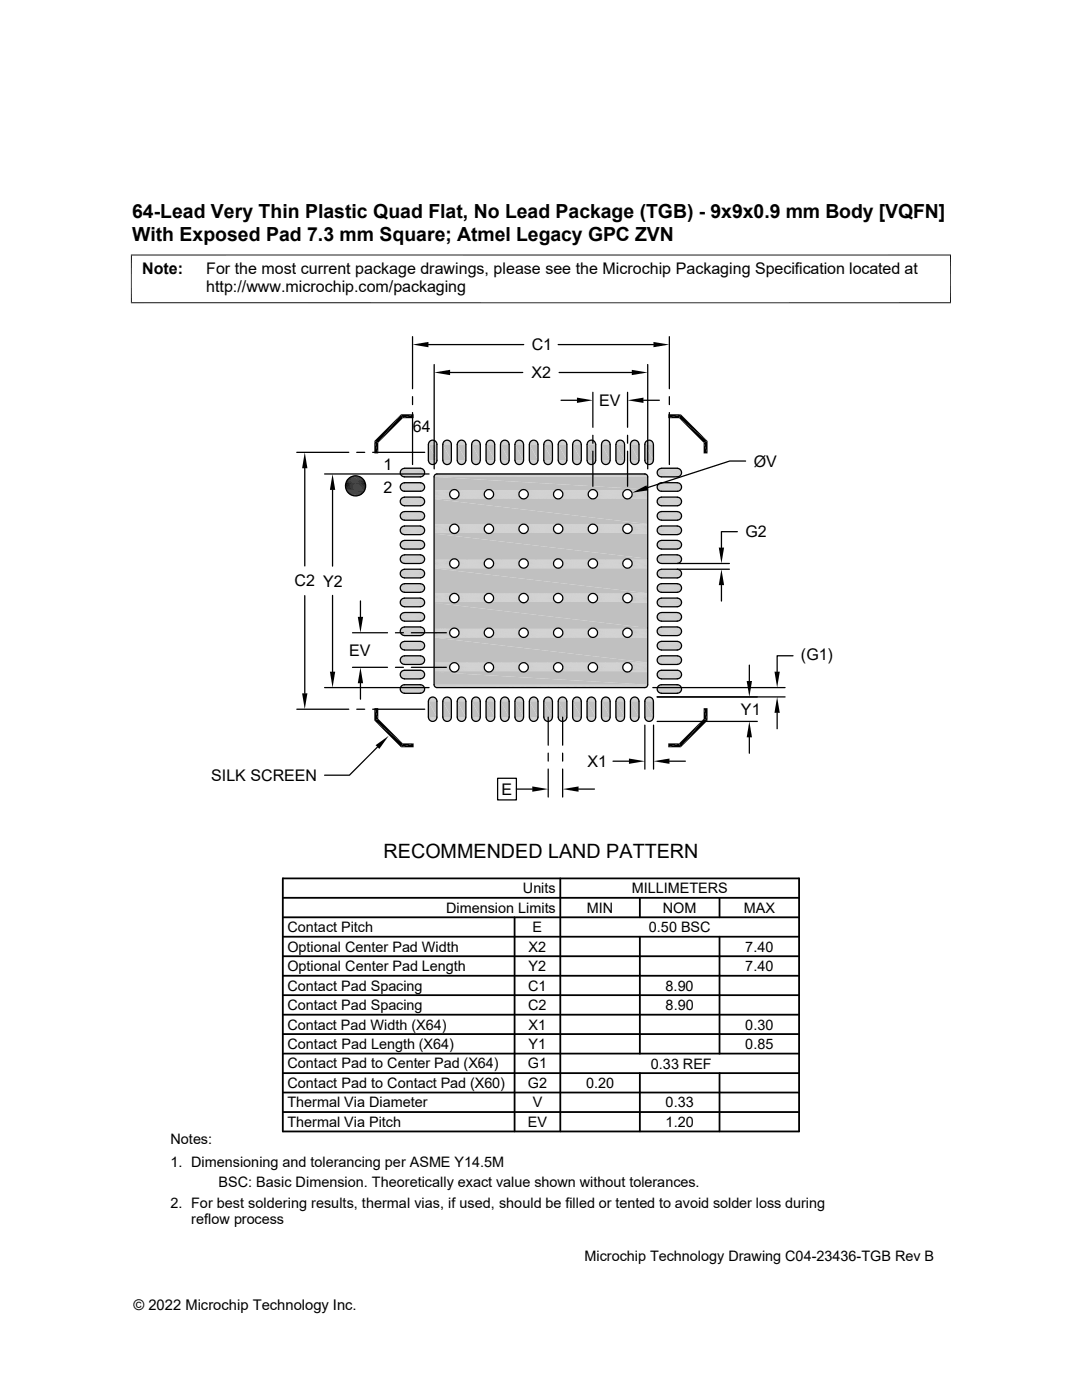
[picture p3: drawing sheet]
<svg xmlns="http://www.w3.org/2000/svg" width="216mm" height="279mm" viewBox="0 0 216 279" stroke-linecap="round" stroke-linejoin="round" font-family="sans-serif">
<defs><g id="words">
<g font-size="3.9">
<text x="26.4" y="43.5">64-Lead Very Thin Plastic Quad Flat, No Lead Package (TGB) - 9x9x0.9 mm Body [VQFN]</text>
<text x="26.4" y="48.1">With Exposed Pad 7.3 mm Square; Atmel Legacy GPC ZVN</text>
<text x="76.5" y="171.2">RECOMMENDED LAND PATTERN</text>
</g>
<g font-size="3.2">
<text x="28.4" y="54.7">Note:</text>
<text x="41.1" y="58.3">http://www.microchip.com/packaging</text>
<text x="41.1" y="54.7">For the most current package drawings, please see the Microchip Packaging Specification located at</text>
<text x="106.1" y="69.9">C1</text>
<text x="106.1" y="75.5">X2</text>
<text x="119.5" y="81">EV</text>
<text x="82.4" y="86.2">64</text>
<text x="76.5" y="93.8">1</text>
<text x="150.4" y="93.1">ØV</text>
<text x="76.5" y="98.3">2</text>
<text x="148.7" y="107.2">G2</text>
<text x="58.8" y="117">C2 Y2</text>
<text x="69.7" y="130.9">EV</text>
<text x="159.8" y="131.7">(G1)</text>
<text x="147.8" y="142.7">Y1</text>
<text x="42.1" y="155.8">SILK SCREEN</text>
<text x="117.2" y="153.1">X1</text>
<text x="100.1" y="158.6">E</text>
</g>
<g font-size="2.9">
<text x="104.3" y="178.3">Units</text>
<text x="126" y="178.3">MILLIMETERS</text>
<text x="89" y="182.2">Dimension Limits</text>
<text x="117.1" y="182.2">MIN</text>
<text x="132.3" y="182.2">NOM</text>
<text x="148.4" y="182.2">MAX</text>
<text x="57.3" y="189.9">Optional Center Pad Width</text>
<text x="57.3" y="186">Contact Pitch</text>
<text x="105.5" y="189.9">X2</text>
<text x="106.3" y="186">E</text>
<text x="129.5" y="186">0.50 BSC</text>
<text x="148.7" y="189.9">7.40</text>
<text x="57.3" y="193.8">Optional Center Pad Length</text>
<text x="57.3" y="197.7">Contact Pad Spacing</text>
<text x="105.4" y="197.7">C1</text>
<text x="105.5" y="193.8">Y2</text>
<text x="132.8" y="197.7">8.90</text>
<text x="148.7" y="193.8">7.40</text>
<text x="57.3" y="201.6">Contact Pad Spacing</text>
<text x="105.4" y="201.6">C2</text>
<text x="132.8" y="201.6">8.90</text>
<text x="57.3" y="209.4">Contact Pad Length (X64)</text>
<text x="57.3" y="205.5">Contact Pad Width (X64)</text>
<text x="105.5" y="209.4">Y1</text>
<text x="105.5" y="205.5">X1</text>
<text x="148.7" y="209.4">0.85</text>
<text x="148.7" y="205.5">0.30</text>
<text x="57.3" y="213.2">Contact Pad to Center Pad (X64)</text>
<text x="105.3" y="213.2">G1</text>
<text x="129.9" y="213.3">0.33 REF</text>
<text x="57.3" y="217.1">Contact Pad to Contact Pad (X60)</text>
<text x="57.3" y="221">Thermal Via Diameter</text>
<text x="105.3" y="217.1">G2</text>
<text x="106.3" y="221">V</text>
<text x="116.9" y="217.1">0.20</text>
<text x="132.8" y="221">0.33</text>
<text x="57.3" y="224.9">Thermal Via Pitch</text>
<text x="105.3" y="224.9">EV</text>
<text x="132.8" y="224.9">1.20</text>
<text x="34" y="228.3">Notes:</text>
<text x="34" y="232.9">1. Dimensioning and tolerancing per ASME Y14.5M</text>
<text x="43.6" y="237">BSC: Basic Dimension. Theoretically exact value shown without tolerances.</text>
<text x="34" y="241">2. For best soldering results, thermal vias, if used, should be filled or tented to avoid solder loss during</text>
<text x="38.1" y="244.3">reflow process</text>
<text x="116.6" y="251.7">Microchip Technology Drawing C04-23436-TGB Rev B</text>
<text x="26.6" y="261.3">© 2022 Microchip Technology Inc.</text>
</g>
</g></defs>
<g fill="#c0c0c0">
<path d="M129.3 87.9h.5z"/>
<path d="M129.5 87.8l.3 .1z"/>
<path d="M126.4 87.9h.5z"/>
<path d="M126.6 87.8l.3 .1z"/>
<path d="M123.5 87.9h.5z"/>
<path d="M123.7 87.8l.3 .1z"/>
<path d="M120.7 87.9h.4z"/>
<path d="M120.8 87.8l.3 .1z"/>
<path d="M117.8 87.9h.4z"/>
<path d="M117.9 87.8l.3 .1z"/>
<path d="M114.9 87.9h.5z"/>
<path d="M115 87.8l.4 .1z"/>
<path d="M112 87.9h.5z"/>
<path d="M112.2 87.8l.3 .1z"/>
<path d="M109.1 87.9h.5z"/>
<path d="M109.3 87.8l.3 .1z"/>
<path d="M106.3 87.9h.4z"/>
<path d="M106.4 87.8l.3 .1z"/>
<path d="M103.4 87.9h.4z"/>
<path d="M103.5 87.8l.3 .1z"/>
<path d="M100.5 87.9h.5z"/>
<path d="M100.6 87.8l.4 .1z"/>
<path d="M97.6 87.9h.5z"/>
<path d="M97.8 87.8l.3 .1z"/>
<path d="M94.7 87.9h.5z"/>
<path d="M94.9 87.8l.3 .1z"/>
<path d="M91.9 87.9h.4z"/>
<path d="M92 87.8l.3 .1z"/>
<path d="M89 87.9h.5z"/>
<path d="M89.1 87.8l.4 .1z"/>
<path d="M86.1 87.9h.5z"/>
<path d="M86.3 87.8l.3 .1z"/>
<path d="M129.1 87.9h.8z"/>
<path d="M129.3 87.9h.6z"/>
<path d="M126.3 87.9h.7z"/>
<path d="M126.4 87.9h.6z"/>
<path d="M123.4 87.9h.7z"/>
<path d="M123.5 87.9h.6z"/>
<path d="M120.5 87.9h.8z"/>
<path d="M120.6 87.9h.7z"/>
<path d="M117.6 87.9h.8z"/>
<path d="M117.8 87.9h.6z"/>
<path d="M114.7 87.9h.8z"/>
<path d="M114.9 87.9h.6z"/>
<path d="M111.9 87.9h.7z"/>
<path d="M112 87.9h.6z"/>
<path d="M109 87.9h.7z"/>
<path d="M109.1 87.9h.6z"/>
<path d="M106.1 87.9h.8z"/>
<path d="M106.3 87.9h.6z"/>
<path d="M103.2 87.9h.8z"/>
<path d="M103.4 87.9h.6z"/>
<path d="M100.4 87.9h.7z"/>
<path d="M100.5 87.9h.6z"/>
<path d="M97.5 87.9h.7z"/>
<path d="M97.6 87.9h.6z"/>
<path d="M94.6 87.9h.8z"/>
<path d="M94.7 87.9h.7z"/>
<path d="M91.7 87.9h.8z"/>
<path d="M91.9 87.9h.6z"/>
<path d="M88.8 87.9h.8z"/>
<path d="M89 87.9h.6z"/>
<path d="M85.9 87.9h.8z"/>
<path d="M86.1 87.9h.6z"/>
<path d="M129 88h1z"/>
<path d="M129.1 87.9l.9 .1z"/>
<path d="M126.1 88h1.1z"/>
<path d="M126.3 87.9l.9 .1z"/>
<path d="M123.3 88h1z"/>
<path d="M123.4 87.9l.9 .1z"/>
<path d="M120.4 88h1z"/>
<path d="M120.5 87.9l.9 .1z"/>
<path d="M117.5 88h1z"/>
<path d="M117.6 87.9l.9 .1z"/>
<path d="M114.6 88h1.1z"/>
<path d="M114.7 87.9l1 .1z"/>
<path d="M111.7 88h1.1z"/>
<path d="M111.9 87.9l.9 .1z"/>
<path d="M108.8 88h1.1z"/>
<path d="M109 87.9l.9 .1z"/>
<path d="M106 88h1z"/>
<path d="M106.1 87.9l.9 .1z"/>
<path d="M103.1 88h1z"/>
<path d="M103.2 87.9l.9 .1z"/>
<path d="M100.2 88h1z"/>
<path d="M100.4 87.9l.8 .1z"/>
<path d="M97.3 88h1.1z"/>
<path d="M97.5 87.9l.9 .1z"/>
<path d="M94.4 88h1.1z"/>
<path d="M94.6 87.9l.9 .1z"/>
<path d="M91.6 88h1z"/>
<path d="M91.7 87.9l.9 .1z"/>
<path d="M88.7 88h1z"/>
<path d="M88.8 87.9l.9 .1z"/>
<path d="M85.8 88h1z"/>
<path d="M85.9 87.9l.9 .1z"/>
<path d="M128.9 88.1l.1-.1 1.2 .1z"/>
<path d="M129 88l1.2 .1z"/>
<path d="M126 88.1l.1-.1 1.2 .1z"/>
<path d="M126.1 88l1.2 .1z"/>
<path d="M123.1 88.1l.2-.1 1.1 .1z"/>
<path d="M123.3 88l1.1 .1z"/>
<path d="M120.2 88.1l.2-.1 1.1 .1z"/>
<path d="M120.4 88l1.1 .1z"/>
<path d="M117.4 88.1l.1-.1 1.1 .1z"/>
<path d="M117.5 88l1.1 .1z"/>
<path d="M114.5 88.1l.1-.1 1.2 .1z"/>
<path d="M114.6 88l1.2 .1z"/>
<path d="M111.7 88l1.2 .1h-1.3z"/>
<path d="M111.7 88l1.2 .1z"/>
<path d="M108.8 88l1.2 .1h-1.3z"/>
<path d="M108.8 88l1.2 .1z"/>
<path d="M106 88l1.1 .1h-1.2z"/>
<path d="M106 88l1.1 .1z"/>
<path d="M103.1 88l1.1 .1h-1.2z"/>
<path d="M103.1 88l1.1 .1z"/>
<path d="M100.2 88l1.2 .1h-1.3z"/>
<path d="M100.2 88l1.2 .1z"/>
<path d="M97.3 88l1.2 .1h-1.3z"/>
<path d="M97.3 88l1.2 .1z"/>
<path d="M94.4 88l1.2 .1h-1.3z"/>
<path d="M94.4 88l1.2 .1z"/>
<path d="M91.6 88l1.1 .1h-1.2z"/>
<path d="M91.6 88l1.1 .1z"/>
<path d="M88.6 88.1l.1-.1 1.2 .1z"/>
<path d="M88.7 88l1.2 .1z"/>
<path d="M85.7 88.1l.1-.1 1.2 .1z"/>
<path d="M85.8 88l1.2 .1z"/>
<path d="M128.9 88.1l1.4 .1h-1.5z"/>
<path d="M128.9 88.1h1.3l.1 .1z"/>
<path d="M126 88.1l1.4 .1h-1.5z"/>
<path d="M126 88.1h1.3l.1 .1z"/>
<path d="M123.1 88.1l1.4 .1h-1.5z"/>
<path d="M123.1 88.1h1.3l.1 .1z"/>
<path d="M120.2 88.1l1.4 .1h-1.4z"/>
<path d="M120.2 88.1h1.3l.1 .1z"/>
<path d="M117.4 88.1l1.3 .1h-1.4z"/>
<path d="M117.4 88.1h1.2l.1 .1z"/>
<path d="M114.5 88.1l1.4 .1h-1.5z"/>
<path d="M114.5 88.1h1.3l.1 .1z"/>
<path d="M111.6 88.1l1.4 .1h-1.5z"/>
<path d="M111.6 88.1h1.3l.1 .1z"/>
<path d="M108.7 88.1l1.4 .1h-1.5z"/>
<path d="M108.7 88.1h1.3l.1 .1z"/>
<path d="M105.9 88.1l1.3 .1h-1.5z"/>
<path d="M105.9 88.1h1.2l.1 .1z"/>
<path d="M103 88.1l1.4 .1h-1.5z"/>
<path d="M103 88.1h1.2l.2 .1z"/>
<path d="M100.1 88.1l1.4 .1h-1.5z"/>
<path d="M100.1 88.1h1.3l.1 .1z"/>
<path d="M97.2 88.1l1.4 .1h-1.5z"/>
<path d="M97.2 88.1h1.3l.1 .1z"/>
<path d="M94.3 88.1l1.4 .1h-1.5z"/>
<path d="M94.3 88.1h1.3l.1 .1z"/>
<path d="M91.5 88.1l1.3 .1h-1.4z"/>
<path d="M91.5 88.1h1.2l.1 .1z"/>
<path d="M88.6 88.1l1.3 .1h-1.4z"/>
<path d="M88.6 88.1h1.3v.1z"/>
<path d="M85.7 88.1l1.4 .1h-1.5z"/>
<path d="M85.7 88.1h1.3l.1 .1z"/>
<path d="M128.8 88.2l1.5 .2h-1.6z"/>
<path d="M128.8 88.2h1.5v.2z"/>
<path d="M125.9 88.2l1.5 .2h-1.6z"/>
<path d="M125.9 88.2h1.5v.2z"/>
<path d="M123 88.2l1.6 .2h-1.6z"/>
<path d="M123 88.2h1.5l.1 .2z"/>
<path d="M120.2 88.2l1.5 .2h-1.6z"/>
<path d="M120.2 88.2h1.4l.1 .2z"/>
<path d="M117.3 88.2l1.5 .2h-1.6z"/>
<path d="M117.3 88.2h1.4l.1 .2z"/>
<path d="M114.4 88.2l1.5 .2h-1.6z"/>
<path d="M114.4 88.2h1.5v.2z"/>
<path d="M111.5 88.2l1.6 .2h-1.7z"/>
<path d="M111.5 88.2h1.5l.1 .2z"/>
<path d="M108.6 88.2l1.6 .2h-1.6z"/>
<path d="M108.6 88.2h1.5l.1 .2z"/>
<path d="M105.7 88.2l1.6 .2h-1.6z"/>
<path d="M105.7 88.2h1.5l.1 .2z"/>
<path d="M102.9 88.2l1.5 .2h-1.6z"/>
<path d="M102.9 88.2h1.5v.2z"/>
<path d="M100 88.2l1.5 .2h-1.6z"/>
<path d="M100 88.2h1.5v.2z"/>
<path d="M97.1 88.2l1.6 .2h-1.7z"/>
<path d="M97.1 88.2h1.5l.1 .2z"/>
<path d="M94.2 88.2l1.6 .2h-1.6z"/>
<path d="M94.2 88.2h1.5l.1 .2z"/>
<path d="M91.4 88.2l1.5 .2h-1.6z"/>
<path d="M91.4 88.2h1.4l.1 .2z"/>
<path d="M88.5 88.2l1.5 .2h-1.6z"/>
<path d="M88.5 88.2h1.4l.1 .2z"/>
<path d="M85.6 88.2l1.5 .2h-1.6z"/>
<path d="M85.6 88.2h1.5v.2z"/>
<path d="M128.7 88.4l1.7 .1h-1.7z"/>
<path d="M128.7 88.4h1.6l.1 .1z"/>
<path d="M125.8 88.4l1.7 .1h-1.7z"/>
<path d="M125.8 88.4h1.6l.1 .1z"/>
<path d="M123 88.4l1.6 .1h-1.7z"/>
<path d="M123 88.4h1.6v.1z"/>
<path d="M120.1 88.4l1.6 .1h-1.7z"/>
<path d="M120.1 88.4h1.6v.1z"/>
<path d="M117.2 88.4l1.7 .1h-1.7z"/>
<path d="M117.2 88.4h1.6l.1 .1z"/>
<path d="M114.3 88.4l1.7 .1h-1.7z"/>
<path d="M114.3 88.4h1.6l.1 .1z"/>
<path d="M111.4 88.4l1.7 .1h-1.7z"/>
<path d="M111.4 88.4h1.7v.1z"/>
<path d="M108.6 88.4l1.6 .1h-1.7z"/>
<path d="M108.6 88.4h1.6v.1z"/>
<path d="M105.7 88.4l1.6 .1h-1.7z"/>
<path d="M105.7 88.4h1.6v.1z"/>
<path d="M102.8 88.4l1.7 .1h-1.7z"/>
<path d="M102.8 88.4h1.6l.1 .1z"/>
<path d="M99.9 88.4l1.7 .1h-1.7z"/>
<path d="M99.9 88.4h1.6l.1 .1z"/>
<path d="M97 88.4l1.7 .1h-1.7z"/>
<path d="M97 88.4h1.7v.1z"/>
<path d="M94.2 88.4l1.6 .1h-1.7z"/>
<path d="M94.2 88.4h1.6v.1z"/>
<path d="M91.3 88.4l1.6 .1h-1.7z"/>
<path d="M91.3 88.4h1.6v.1z"/>
<path d="M88.4 88.4l1.7 .1h-1.7z"/>
<path d="M88.4 88.4h1.6l.1 .1z"/>
<path d="M85.5 88.4l1.7 .1h-1.7z"/>
<path d="M85.5 88.4h1.6l.1 .1z"/>
<path d="M128.7 88.5l1.7 .2h-1.7z"/>
<path d="M128.7 88.5h1.7v.2z"/>
<path d="M125.8 88.5l1.7 .2h-1.7z"/>
<path d="M125.8 88.5h1.7v.2z"/>
<path d="M122.9 88.5l1.7 .2h-1.7z"/>
<path d="M122.9 88.5h1.7v.2z"/>
<path d="M120 88.5l1.8 .2h-1.8z"/>
<path d="M120 88.5h1.7l.1 .2z"/>
<path d="M117.2 88.5l1.7 .2h-1.8z"/>
<path d="M117.2 88.5h1.7v.2z"/>
<path d="M114.3 88.5l1.7 .2h-1.7z"/>
<path d="M114.3 88.5h1.7v.2z"/>
<path d="M111.4 88.5l1.7 .2h-1.7z"/>
<path d="M111.4 88.5h1.7v.2z"/>
<path d="M108.5 88.5l1.7 .2h-1.7z"/>
<path d="M108.5 88.5h1.7v.2z"/>
<path d="M105.6 88.5l1.8 .2h-1.8z"/>
<path d="M105.6 88.5h1.7l.1 .2z"/>
<path d="M102.8 88.5l1.7 .2h-1.8z"/>
<path d="M102.8 88.5h1.7v.2z"/>
<path d="M99.9 88.5l1.7 .2h-1.7z"/>
<path d="M99.9 88.5h1.7v.2z"/>
<path d="M97 88.5l1.7 .2h-1.7z"/>
<path d="M97 88.5h1.7v.2z"/>
<path d="M94.1 88.5l1.7 .2h-1.7z"/>
<path d="M94.1 88.5h1.7v.2z"/>
<path d="M91.2 88.5l1.8 .2h-1.8z"/>
<path d="M91.2 88.5h1.7l.1 .2z"/>
<path d="M88.4 88.5l1.7 .2h-1.8z"/>
<path d="M88.4 88.5h1.7v.2z"/>
<path d="M85.5 88.5l1.7 .2h-1.7z"/>
<path d="M85.5 88.5h1.7v.2z"/>
<path d="M128.7 88.7l1.7 3.2h-1.7z"/>
<path d="M128.7 88.7h1.7v3.2z"/>
<path d="M125.8 88.7l1.7 3.2h-1.7z"/>
<path d="M125.8 88.7h1.7v3.2z"/>
<path d="M122.9 88.7l1.7 3.2h-1.7z"/>
<path d="M122.9 88.7h1.7v3.2z"/>
<path d="M120 88.7l1.8 3.2h-1.8z"/>
<path d="M120 88.7h1.8v3.2z"/>
<path d="M117.1 88.7l1.8 3.2h-1.8z"/>
<path d="M117.1 88.7h1.8v3.2z"/>
<path d="M114.3 88.7l1.7 3.2h-1.7z"/>
<path d="M114.3 88.7h1.7v3.2z"/>
<path d="M111.4 88.7l1.7 3.2h-1.7z"/>
<path d="M111.4 88.7h1.7v3.2z"/>
<path d="M108.5 88.7l1.7 3.2h-1.7z"/>
<path d="M108.5 88.7h1.7v3.2z"/>
<path d="M105.6 88.7l1.8 3.2h-1.8z"/>
<path d="M105.6 88.7h1.8v3.2z"/>
<path d="M102.7 88.7l1.8 3.2h-1.8z"/>
<path d="M102.7 88.7h1.8v3.2z"/>
<path d="M99.9 88.7l1.7 3.2h-1.7z"/>
<path d="M99.9 88.7h1.7v3.2z"/>
<path d="M97 88.7l1.7 3.2h-1.7z"/>
<path d="M97 88.7h1.7v3.2z"/>
<path d="M94.1 88.7l1.7 3.2h-1.7z"/>
<path d="M94.1 88.7h1.7v3.2z"/>
<path d="M91.2 88.7l1.8 3.2h-1.8z"/>
<path d="M91.2 88.7h1.8v3.2z"/>
<path d="M88.3 88.7l1.8 3.2h-1.8z"/>
<path d="M88.3 88.7h1.8v3.2z"/>
<path d="M85.5 88.7l1.7 3.2h-1.7z"/>
<path d="M85.5 88.7h1.7v3.2z"/>
<path d="M128.7 91.9l1.7 .1h-1.7z"/>
<path d="M128.7 91.9h1.7v.1z"/>
<path d="M125.8 91.9l1.7 .1h-1.7z"/>
<path d="M125.8 91.9h1.7v.1z"/>
<path d="M122.9 91.9l1.7 .1h-1.7z"/>
<path d="M122.9 91.9h1.7v.1z"/>
<path d="M120 91.9l1.7 .1h-1.7z"/>
<path d="M120 91.9h1.8l-.1 .1z"/>
<path d="M117.1 91.9l1.8 .1h-1.7z"/>
<path d="M117.1 91.9h1.8v.1z"/>
<path d="M114.3 91.9l1.7 .1h-1.7z"/>
<path d="M114.3 91.9h1.7v.1z"/>
<path d="M111.4 91.9l1.7 .1h-1.7z"/>
<path d="M111.4 91.9h1.7v.1z"/>
<path d="M108.5 91.9l1.7 .1h-1.7z"/>
<path d="M108.5 91.9h1.7v.1z"/>
<path d="M105.6 91.9l1.7 .1h-1.7z"/>
<path d="M105.6 91.9h1.8l-.1 .1z"/>
<path d="M102.7 91.9l1.8 .1h-1.7z"/>
<path d="M102.7 91.9h1.8v.1z"/>
<path d="M99.9 91.9l1.7 .1h-1.7z"/>
<path d="M99.9 91.9h1.7v.1z"/>
<path d="M97 91.9l1.7 .1h-1.7z"/>
<path d="M97 91.9h1.7v.1z"/>
<path d="M94.1 91.9l1.7 .1h-1.7z"/>
<path d="M94.1 91.9h1.7v.1z"/>
<path d="M91.2 91.9l1.7 .1h-1.7z"/>
<path d="M91.2 91.9h1.8l-.1 .1z"/>
<path d="M88.3 91.9l1.8 .1h-1.7z"/>
<path d="M88.3 91.9h1.8v.1z"/>
<path d="M85.5 91.9l1.7 .1h-1.7z"/>
<path d="M85.5 91.9h1.7v.1z"/>
<path d="M128.7 92l1.6 .2h-1.6z"/>
<path d="M128.7 92h1.7l-.1 .2z"/>
<path d="M125.8 92l1.6 .2h-1.6z"/>
<path d="M125.8 92h1.7l-.1 .2z"/>
<path d="M122.9 92l1.7 .2h-1.6z"/>
<path d="M122.9 92h1.7v.2z"/>
<path d="M120 92l1.7 .2h-1.6z"/>
<path d="M120 92h1.7v.2z"/>
<path d="M117.2 92l1.6 .2h-1.6z"/>
<path d="M117.2 92h1.7l-.1 .2z"/>
<path d="M114.3 92l1.6 .2h-1.6z"/>
<path d="M114.3 92h1.7l-.1 .2z"/>
<path d="M111.4 92l1.7 .2h-1.7z"/>
<path d="M111.4 92h1.7v.2z"/>
<path d="M108.5 92l1.7 .2h-1.6z"/>
<path d="M108.5 92h1.7v.2z"/>
<path d="M105.6 92l1.7 .2h-1.6z"/>
<path d="M105.6 92h1.7v.2z"/>
<path d="M102.8 92l1.6 .2h-1.6z"/>
<path d="M102.8 92h1.7l-.1 .2z"/>
<path d="M99.9 92l1.6 .2h-1.6z"/>
<path d="M99.9 92h1.7l-.1 .2z"/>
<path d="M97 92l1.7 .2h-1.7z"/>
<path d="M97 92h1.7v.2z"/>
<path d="M94.1 92l1.7 .2h-1.6z"/>
<path d="M94.1 92h1.7v.2z"/>
<path d="M91.2 92l1.7 .2h-1.6z"/>
<path d="M91.2 92h1.7v.2z"/>
<path d="M88.4 92l1.6 .2h-1.6z"/>
<path d="M88.4 92h1.7l-.1 .2z"/>
<path d="M85.5 92l1.6 .2h-1.6z"/>
<path d="M85.5 92h1.7l-.1 .2z"/>
<path d="M128.7 92.2l1.6 .1h-1.5z"/>
<path d="M128.7 92.2h1.6v.1z"/>
<path d="M125.8 92.2l1.6 .1h-1.5z"/>
<path d="M125.8 92.2h1.6v.1z"/>
<path d="M123 92.2l1.5 .1h-1.5z"/>
<path d="M123 92.2h1.6l-.1 .1z"/>
<path d="M120.1 92.2l1.5 .1h-1.4z"/>
<path d="M120.1 92.2h1.6l-.1 .1z"/>
<path d="M117.2 92.2l1.5 .1h-1.4z"/>
<path d="M117.2 92.2h1.6l-.1 .1z"/>
<path d="M114.3 92.2l1.6 .1h-1.5z"/>
<path d="M114.3 92.2h1.6v.1z"/>
<path d="M111.4 92.2l1.6 .1h-1.5z"/>
<path d="M111.4 92.2h1.7l-.1 .1z"/>
<path d="M108.6 92.2l1.5 .1h-1.5z"/>
<path d="M108.6 92.2h1.6l-.1 .1z"/>
<path d="M105.7 92.2l1.5 .1h-1.5z"/>
<path d="M105.7 92.2h1.6l-.1 .1z"/>
<path d="M102.8 92.2l1.6 .1h-1.5z"/>
<path d="M102.8 92.2h1.6v.1z"/>
<path d="M99.9 92.2l1.6 .1h-1.5z"/>
<path d="M99.9 92.2h1.6v.1z"/>
<path d="M97 92.2l1.6 .1h-1.5z"/>
<path d="M97 92.2h1.7l-.1 .1z"/>
<path d="M94.2 92.2l1.5 .1h-1.5z"/>
<path d="M94.2 92.2h1.6l-.1 .1z"/>
<path d="M91.3 92.2l1.5 .1h-1.4z"/>
<path d="M91.3 92.2h1.6l-.1 .1z"/>
<path d="M88.4 92.2l1.5 .1h-1.4z"/>
<path d="M88.4 92.2h1.6l-.1 .1z"/>
<path d="M85.5 92.2l1.6 .1h-1.5z"/>
<path d="M85.5 92.2h1.6v.1z"/>
<path d="M128.8 92.3l1.4 .1h-1.3z"/>
<path d="M128.8 92.3h1.5l-.1 .1z"/>
<path d="M125.9 92.3l1.4 .1h-1.3z"/>
<path d="M125.9 92.3h1.5l-.1 .1z"/>
<path d="M123 92.3l1.4 .1h-1.3z"/>
<path d="M123 92.3h1.5l-.1 .1z"/>
<path d="M120.2 92.3l1.3 .1h-1.3z"/>
<path d="M120.2 92.3h1.4l-.1 .1z"/>
<path d="M117.3 92.3l1.3 .1h-1.2z"/>
<path d="M117.3 92.3h1.4l-.1 .1z"/>
<path d="M114.4 92.3l1.4 .1h-1.3z"/>
<path d="M114.4 92.3h1.5l-.1 .1z"/>
<path d="M111.5 92.3l1.4 .1h-1.3z"/>
<path d="M111.5 92.3h1.5l-.1 .1z"/>
<path d="M108.6 92.3l1.4 .1h-1.3z"/>
<path d="M108.6 92.3h1.5l-.1 .1z"/>
<path d="M105.7 92.3l1.4 .1h-1.2z"/>
<path d="M105.7 92.3h1.5l-.1 .1z"/>
<path d="M102.9 92.3l1.3 .1h-1.2z"/>
<path d="M102.9 92.3h1.5l-.2 .1z"/>
<path d="M100 92.3l1.4 .1h-1.3z"/>
<path d="M100 92.3h1.5l-.1 .1z"/>
<path d="M97.1 92.3l1.4 .1h-1.3z"/>
<path d="M97.1 92.3h1.5l-.1 .1z"/>
<path d="M94.2 92.3l1.4 .1h-1.3z"/>
<path d="M94.2 92.3h1.5l-.1 .1z"/>
<path d="M91.4 92.3l1.3 .1h-1.2z"/>
<path d="M91.4 92.3h1.4l-.1 .1z"/>
<path d="M88.5 92.3l1.4 .1h-1.3z"/>
<path d="M88.5 92.3h1.4v.1z"/>
<path d="M85.6 92.3l1.4 .1h-1.3z"/>
<path d="M85.6 92.3h1.5l-.1 .1z"/>
<path d="M128.9 92.4l1.1 .2h-1z"/>
<path d="M128.9 92.4h1.3l-.2 .2z"/>
<path d="M126 92.4l1.2 .2h-1.1z"/>
<path d="M126 92.4h1.3l-.1 .2z"/>
<path d="M123.1 92.4l1.2 .2h-1z"/>
<path d="M123.1 92.4h1.3l-.1 .2z"/>
<path d="M120.2 92.4l1.2 .2h-1z"/>
<path d="M120.2 92.4h1.3l-.1 .2z"/>
<path d="M117.4 92.4l1.1 .2h-1z"/>
<path d="M117.4 92.4h1.2l-.1 .2z"/>
<path d="M114.5 92.4l1.2 .2h-1.1z"/>
<path d="M114.5 92.4h1.3l-.1 .2z"/>
<path d="M111.6 92.4l1.2 .2h-1.1z"/>
<path d="M111.6 92.4h1.3l-.1 .2z"/>
<path d="M108.7 92.4l1.2 .2h-1.1z"/>
<path d="M108.7 92.4h1.3l-.1 .2z"/>
<path d="M105.9 92.4l1.1 .2h-1z"/>
<path d="M105.9 92.4h1.2l-.1 .2z"/>
<path d="M103 92.4l1.1 .2h-1z"/>
<path d="M103 92.4h1.2l-.1 .2z"/>
<path d="M100.1 92.4l1.1 .2h-1z"/>
<path d="M100.1 92.4h1.3l-.2 .2z"/>
<path d="M97.2 92.4l1.2 .2h-1.1z"/>
<path d="M97.2 92.4h1.3l-.1 .2z"/>
<path d="M94.3 92.4l1.2 .2h-1.1z"/>
<path d="M94.3 92.4h1.3l-.1 .2z"/>
<path d="M91.5 92.4l1.1 .2h-1z"/>
<path d="M91.5 92.4h1.2l-.1 .2z"/>
<path d="M88.6 92.4l1.1 .2h-1z"/>
<path d="M88.6 92.4h1.3l-.2 .2z"/>
<path d="M85.7 92.4l1.1 .2h-1z"/>
<path d="M85.7 92.4h1.3l-.2 .2z"/>
<path d="M129 92.6h.9z"/>
<path d="M129 92.6h1z"/>
<path d="M126.1 92.6h.9z"/>
<path d="M126.1 92.6h1.1z"/>
<path d="M123.3 92.6h.8z"/>
<path d="M123.3 92.6h1z"/>
<path d="M120.4 92.6h.9z"/>
<path d="M120.4 92.6h1z"/>
<path d="M117.5 92.6h.9z"/>
<path d="M117.5 92.6h1z"/>
<path d="M114.6 92.6h.9z"/>
<path d="M114.6 92.6h1.1z"/>
<path d="M111.7 92.6h.9z"/>
<path d="M111.7 92.6h1.1z"/>
<path d="M108.8 92.6h.9z"/>
<path d="M108.8 92.6h1.1z"/>
<path d="M106 92.6h.9z"/>
<path d="M106 92.6h1z"/>
<path d="M103.1 92.6h.9z"/>
<path d="M103.1 92.6h1z"/>
<path d="M100.2 92.6h.9z"/>
<path d="M100.2 92.6h1z"/>
<path d="M97.3 92.6h.9z"/>
<path d="M97.3 92.6h1.1z"/>
<path d="M94.4 92.6h1z"/>
<path d="M94.4 92.6h1.1z"/>
<path d="M91.6 92.6h.9z"/>
<path d="M91.6 92.6h1z"/>
<path d="M88.7 92.6h.9z"/>
<path d="M88.7 92.6h1z"/>
<path d="M85.8 92.6h.9z"/>
<path d="M85.8 92.6h1z"/>
<path d="M129.1 92.6l.7 .1z"/>
<path d="M129.1 92.6h.8z"/>
<path d="M126.3 92.6l.6 .1z"/>
<path d="M126.3 92.6h.7z"/>
<path d="M123.4 92.6l.6 .1z"/>
<path d="M123.4 92.6h.7z"/>
<path d="M120.5 92.6l.6 .1z"/>
<path d="M120.5 92.6h.8z"/>
<path d="M117.6 92.6l.6 .1z"/>
<path d="M117.6 92.6h.8z"/>
<path d="M114.7 92.6l.7 .1z"/>
<path d="M114.7 92.6h.8z"/>
<path d="M111.9 92.6l.6 .1z"/>
<path d="M111.9 92.6h.7z"/>
<path d="M109 92.6l.6 .1z"/>
<path d="M109 92.6h.7z"/>
<path d="M106.1 92.6l.6 .1z"/>
<path d="M106.1 92.6h.8z"/>
<path d="M103.2 92.6l.6 .1z"/>
<path d="M103.2 92.6h.8z"/>
<path d="M100.4 92.6l.6 .1z"/>
<path d="M100.4 92.6h.7z"/>
<path d="M97.5 92.6l.6 .1z"/>
<path d="M97.5 92.6h.7z"/>
<path d="M94.6 92.6l.6 .1z"/>
<path d="M94.6 92.6h.8z"/>
<path d="M91.7 92.6l.6 .1z"/>
<path d="M91.7 92.6h.8z"/>
<path d="M88.8 92.6l.7 .1z"/>
<path d="M88.8 92.6h.8z"/>
<path d="M85.9 92.6l.7 .1z"/>
<path d="M85.9 92.6h.8z"/>
<path d="M129.3 92.7h.3z"/>
<path d="M129.3 92.7h.5z"/>
<path d="M126.4 92.7h.3z"/>
<path d="M126.4 92.7h.5z"/>
<path d="M123.5 92.7h.3z"/>
<path d="M123.5 92.7h.5z"/>
<path d="M120.6 92.7h.4z"/>
<path d="M120.6 92.7h.5z"/>
<path d="M117.8 92.7h.3z"/>
<path d="M117.8 92.7h.4z"/>
<path d="M114.9 92.7h.3z"/>
<path d="M114.9 92.7h.5z"/>
<path d="M112 92.7h.3z"/>
<path d="M112 92.7h.5z"/>
<path d="M109.1 92.7h.4z"/>
<path d="M109.1 92.7h.5z"/>
<path d="M106.3 92.7h.3z"/>
<path d="M106.3 92.7h.4z"/>
<path d="M103.4 92.7h.3z"/>
<path d="M103.4 92.7h.4z"/>
<path d="M100.5 92.7h.3z"/>
<path d="M100.5 92.7h.5z"/>
<path d="M97.6 92.7h.3z"/>
<path d="M97.6 92.7h.5z"/>
<path d="M94.7 92.7h.4z"/>
<path d="M94.7 92.7h.5z"/>
<path d="M91.9 92.7h.3z"/>
<path d="M91.9 92.7h.4z"/>
<path d="M89 92.7h.3z"/>
<path d="M89 92.7h.5z"/>
<path d="M86.1 92.7h.3z"/>
<path d="M86.1 92.7h.5z"/>
</g>
<g fill="none" stroke="#c0c0c0" stroke-width=".2">
<path d="M79.9 94.1h4.9M79.9 97h4.8M79.9 94.3h4.9M79.9 94.5h4.9M79.9 97.1h4.8M79.9 97.2h4.9M79.9 97.3h4.8M79.9 97.4h4.8M79.9 94h4.8M79.9 96.9h4.8M79.9 94.6h4.8M79.9 97.5h4.8"/>
<path d="M79.9 96.8h4.8M79.9 94.8h4.8M79.9 97.6h4.7M79.9 93.9h4.8M79.9 96.8h4.7M80 96.7h4.6M80 94.9h4.6M80 93.7h4.6M80 96.6h4.6M80.1 96.6h4.4M80.1 95h4.4M80.1 93.6h4.4"/>
<path d="M80.1 96.5h4.4M80.2 96.5h4.2M80.3 93.5h4M80.3 95.1h4M80.3 96.4h4M80.4 96.4h3.8M80.4 93.5h3.8M80.4 95.1h3.8M80.5 96.4h3.6M80.6 93.5h3.4M80.6 95.2h3.4M86.6 95.1h42.6"/>
<path d="M86.6 95h42.6M86.7 94.9h42.5M86.7 95h42.5M86.7 94.8h42.4M86.8 94.8h42.3M86.9 94.7h42.1M87 94.6h41.9M87.1 94.6h41.7M131.1 94.1h4.9M131.1 97h4.9M131.1 94.3h4.9M131.1 94.5h4.9"/>
<path d="M131.1 97.2h4.9M131.1 97.3h4.9M131.1 94h4.9M131.1 96.9h4.9M131.1 94.6h4.9M131.1 97.5h4.9M131.2 93.9h4.7M131.2 96.7h4.7M131.2 94.8h4.7M131.3 94.9h4.5M131.3 93.7h4.5M131.3 96.6h4.5"/>
<path d="M131.4 93.6h4.3M131.4 96.5h4.3M131.4 95h4.3M131.5 95.1h4.1M131.5 93.5h4.1M131.5 96.4h4.1M131.7 93.5h3.7M131.7 96.4h3.7M131.7 95.1h3.7M131.8 95.2h3.5M131.8 93.5h3.5M131.8 96.3h3.5"/>
</g>
<g fill="#c0c0c0">
<path d="M86.6 95.2l42.6 2.5h-42.6z"/>
<path d="M86.6 95.2h42.6v2.5z"/>
</g>
<g fill="none" stroke="#c0c0c0" stroke-width=".2">
<path d="M79.9 99.9h4.9M79.9 99.8h4.8M79.9 99.6h4.8M80 97.7h4.6M80 97.8h4.6M80 99.5h4.6M80.1 97.8h4.4M80.1 97.9h4.4M80.1 99.4h4.4M80.2 97.9h4.2M80.3 99.3h4M80.3 97.9h4"/>
<path d="M80.4 99.3h3.8M80.4 98h3.8M80.6 99.2h3.4M86.6 97.7h42.6M86.6 97.7h3.9M86.6 97.8h3.7M86.6 97.9h3.6M86.6 98h3.4M86.6 98.1h3.3M86.6 98.3h3.2M86.6 98.4h3.1M86.6 98.6h3.1"/>
<path d="M86.6 98.8h3.1M86.6 99h3.2M86.6 99.1h3.3M86.6 99.3h3.4M86.6 99.4h3.6M86.6 99.5h3.7M86.6 99.5l42.6 .1M90.9 97.7h6.4M90.9 99.5h6.4M91 99.5h6.2M91 97.8h6.2M91.1 97.8h6"/>
<path d="M91.1 99.4h6M91.2 99.4h5.8M91.2 97.9h5.8M91.3 99.3h5.6M91.3 97.9h5.6M91.3 98h5.6M91.4 98.1h5.4M91.4 99.2h5.4M91.4 99.1h5.4M91.5 99h5.2M91.5 98.2h5.2M91.5 98.9h5.2"/>
<path d="M91.5 98.3h5.2M91.6 98.8h5M91.6 98.4h5M91.6 98.7h5M91.6 98.5h5M91.6 98.6h5M97.8 99.5h6.5M97.8 97.7h6.5M98 99.5h6.1M98 97.8h6.1M98 97.8h6M98 99.4h6"/>
<path d="M98.1 99.4h5.8M98.1 97.9h5.8M98.2 99.3h5.6M98.2 97.9h5.6M98.3 98h5.5M98.3 99.3h5.5M98.3 99.2h5.4M98.3 98.1h5.4M98.4 99.1h5.3M98.4 98.1h5.3M98.4 99h5.2M98.4 98.2h5.2"/>
<path d="M98.4 98.9h5.2M98.4 98.3h5.2M98.5 98.8h5.1M98.5 98.4h5.1M98.5 98.8h5M98.5 98.5h5M98.5 98.6h5M98.5 98.7h5M104.7 99.5h6.5M104.7 97.7h6.5M104.9 97.8h6.1M104.9 99.5h6.1"/>
<path d="M104.9 99.4h6M104.9 97.8h6M105 99.4h5.8M105 97.9h5.8M105.1 99.3h5.7M105.1 97.9h5.7M105.2 98h5.5M105.2 99.3h5.5M105.2 99.2h5.4M105.2 98.1h5.4M105.3 99.1h5.3M105.3 98.1h5.3"/>
<path d="M105.3 99h5.2M105.3 98.2h5.2M105.3 98.9h5.2M105.3 98.3h5.2M105.4 98.8h5.1M105.4 98.4h5.1M105.4 98.7h5M105.4 98.5h5M105.4 98.6h5M105.4 98.8h5M111.6 99.5h6.5M111.6 97.7h6.5"/>
<path d="M111.8 97.8h6.1M111.8 99.5h6.1M111.8 99.4h6M111.8 97.8h6M111.9 99.4h5.9M111.9 97.9h5.9M112 97.9h5.7M112 99.3h5.7M112.1 99.3h5.5M112.1 98h5.5M112.1 99.2h5.4M112.1 98.1h5.4"/>
<path d="M112.2 99.1h5.3M112.2 98.1h5.3M112.2 99h5.3M112.2 98.2h5.3M112.3 98.9h5.1M112.3 98.3h5.1M112.3 98.8h5.1M112.3 98.4h5.1M112.3 98.5h5.1M112.3 98.6h5M112.3 98.7h5M118.5 99.5h6.5"/>
<path d="M118.5 97.7h6.5M118.7 99.5h6.1M118.7 97.8h6.1M118.8 99.4h5.9M118.8 97.8h5.9M118.9 99.4h5.8M118.9 97.9h5.8M118.9 97.9h5.7M118.9 99.3h5.7M119 99.3h5.5M119 98h5.5M119 99.2h5.5"/>
<path d="M119 98.1h5.5M119.1 99.1h5.3M119.1 98.1h5.3M119.1 99h5.3M119.1 98.2h5.3M119.2 98.3h5.1M119.2 98.9h5.1M119.2 98.8h5.1M119.2 98.4h5.1M119.2 98.7h5.1M119.2 98.5h5.1M119.2 98.6h5.1"/>
<path d="M125.4 97.7h3.8M125.4 99.5h3.8M125.6 99.5h3.6M125.6 97.8h3.6M125.8 97.9h3.4M125.8 99.3h3.4M125.9 99.2h3.3M125.9 98h3.3M126 98.2h3.2M126 99.1h3.2M126.1 98.9h3.1M126.1 98.4h3.1"/>
<path d="M126.1 98.7h3.1M126.1 98.5h3.1M131.1 99.9h4.9M131.1 99.8h4.9M131.2 99.6h4.7M131.2 97.6h4.7M131.3 97.8h4.5M131.3 99.5h4.5M131.4 99.4h4.3M131.4 97.9h4.3M131.5 98h4.1M131.5 99.3h4.1"/>
<path d="M131.7 99.3h3.7M131.7 98h3.7M131.8 99.2h3.5M79.9 102.8h4.9M79.9 100.1h4.9M79.9 100.2h4.9M79.9 103h4.9M79.9 103.1h4.9M79.9 102.6h4.8M79.9 100.4h4.8M79.9 103.3h4.8M79.9 100.5h4.8"/>
<path d="M79.9 103.4h4.8M79.9 102.5h4.8M80 100.6h4.6M80 103.5h4.6M80 102.4h4.6M80.1 100.8h4.4M80.1 103.6h4.4M80.1 102.3h4.4M80.3 102.2h4M80.3 100.8h4M80.3 103.7h4M80.4 102.1h3.8"/>
<path d="M80.4 100.9h3.8M80.4 103.8h3.8M80.6 103.8h3.4M131.1 102.8h4.9M131.1 100.1h4.9M131.1 100.2h4.9M131.1 103h4.9M131.1 103.1h4.9M131.1 102.6h4.9M131.1 100.4h4.9M131.1 103.3h4.9M131.2 102.5h4.7"/>
<path d="M131.2 100.5h4.7M131.2 103.4h4.7M131.3 100.6h4.5M131.3 103.5h4.5M131.3 102.4h4.5M131.4 102.3h4.3M131.4 100.8h4.3M131.4 103.6h4.3M131.5 100.8h4.1M131.5 103.7h4.1M131.5 102.2h4.1M131.7 102.1h3.7"/>
<path d="M131.7 100.9h3.7M131.7 103.8h3.7M131.8 103.8h3.5"/>
</g>
<g fill="#c0c0c0">
<path d="M86.6 99.6l42.6 5h-42.6z"/>
<path d="M86.6 99.6h42.6v5z"/>
</g>
<g fill="none" stroke="#c0c0c0" stroke-width=".2">
<path d="M79.9 105.7h4.9M79.9 108.6h4.9M79.9 105.8h4.9M79.9 106h4.9M79.9 108.7h4.9M79.9 108.9h4.9M79.9 105.5h4.8M79.9 108.4h4.8M79.9 111.3h4.8M79.9 106.1h4.8M79.9 109h4.8M79.9 106.3h4.8"/>
<path d="M79.9 109.2h4.8M79.9 105.4h4.8M79.9 108.3h4.8M79.9 111.1h4.8M80 106.4h4.6M80 109.3h4.6M80 105.3h4.6M80 108.1h4.6M80 111h4.6M80.1 106.5h4.4M80.1 109.4h4.4M80.1 105.1h4.4"/>
<path d="M80.1 108h4.4M80.1 110.9h4.4M80.3 105.1h4M80.3 107.9h4M80.3 110.8h4M80.3 106.6h4M80.3 109.5h4M80.4 105h3.8M80.4 107.9h3.8M80.4 110.8h3.8M80.4 106.7h3.8M80.4 109.5h3.8"/>
<path d="M80.6 105h3.4M80.6 107.9h3.4M80.6 106.7h3.4M86.6 104.7h3.7M86.6 104.8h3.6M86.6 104.9h3.4M86.6 105h3.3M86.6 105.2h3.2M86.6 105.4h3.1M86.6 105.5h3.1M86.6 105.7h3.1M86.6 105.9h3.2"/>
<path d="M86.6 106.1h3.3M86.6 106.2h3.4M86.6 106.3h3.6M86.6 106.4h3.7M86.6 106.5h3.9M90.9 104.6h6.4M90.9 106.5h6.4M91 106.4h6.3M91 104.7h6.2M91.1 104.7h6M91.1 106.3h6M91.2 106.3h5.8"/>
<path d="M91.2 104.8h5.8M91.3 106.2h5.6M91.3 104.8h5.6M91.3 104.9h5.6M91.4 105h5.4M91.4 106.1h5.4M91.4 106h5.4M91.4 105.1h5.4M91.5 105.9h5.2M91.5 105.2h5.2M91.6 105.8h5M91.6 105.3h5"/>
<path d="M91.6 105.6h5M91.6 105.4h5M91.6 105.5h5M91.6 105.7h5M97.8 106.5h6.5M97.8 104.6h6.5M97.9 106.4h6.3M98 104.7h6.1M98 104.7h6M98 106.3h6M98.1 106.3h5.8M98.1 104.8h5.8"/>
<path d="M98.2 106.2h5.6M98.2 104.8h5.6M98.3 104.9h5.5M98.3 106.2h5.5M98.3 106.1h5.4M98.3 105h5.4M98.4 106h5.3M98.4 105.1h5.3M98.4 105.9h5.2M98.4 105.2h5.2M98.5 105.8h5.1M98.5 105.3h5.1"/>
<path d="M98.5 105.7h5M98.5 105.4h5M98.5 105.5h5M98.5 105.6h5M104.7 106.5h6.5M104.7 104.6h6.5M104.8 106.4h6.3M104.9 104.7h6.1M104.9 106.3h6M104.9 104.7h6M105 106.3h5.8M105 104.8h5.8"/>
<path d="M105.1 106.2h5.7M105.1 104.8h5.7M105.2 104.9h5.5M105.2 106.2h5.5M105.2 106.1h5.4M105.2 105h5.4M105.3 106h5.3M105.3 105.1h5.3M105.3 105.9h5.2M105.3 105.2h5.2M105.4 105.8h5.1M105.4 105.3h5.1"/>
<path d="M105.4 105.6h5M105.4 105.4h5M105.4 105.5h5M105.4 105.7h5M111.6 106.5h6.5M111.6 104.6h6.5M111.7 106.4h6.3M111.8 104.7h6.1M111.8 106.3h6M111.8 104.7h6M111.9 106.3h5.9M111.9 104.8h5.9"/>
<path d="M112 104.8h5.7M112 106.2h5.7M112.1 106.2h5.5M112.1 104.9h5.5M112.1 106.1h5.4M112.1 105h5.4M112.2 106h5.3M112.2 105.1h5.3M112.2 105.9h5.3M112.2 105.2h5.3M112.3 105.9h5.1M112.3 105.2h5.1"/>
<path d="M112.3 105.8h5.1M112.3 105.3h5.1M112.3 105.4h5.1M112.3 105.7h5.1M112.3 105.5h5M112.3 105.6h5M118.5 106.5h6.5M118.5 104.6h6.5M118.6 106.4h6.3M118.7 104.7h6.1M118.8 106.3h5.9M118.8 104.7h5.9"/>
<path d="M118.9 106.3h5.8M118.9 104.8h5.8M118.9 104.8h5.7M118.9 106.2h5.7M119 106.2h5.5M119 104.9h5.5M119 106.1h5.5M119 105h5.5M119.1 106h5.3M119.1 105.1h5.3M119.1 105.9h5.3M119.1 105.2h5.3"/>
<path d="M119.2 105.2h5.1M119.2 105.9h5.1M119.2 105.8h5.1M119.2 105.3h5.1M119.2 105.6h5.1M119.2 105.4h5.1M119.2 105.5h5.1M119.2 105.7h5.1M125.4 104.6h3.8M125.4 106.4h3.8M125.6 106.4h3.6M125.6 104.7h3.6"/>
<path d="M125.8 104.8h3.4M125.8 106.3h3.4M125.9 106.1h3.3M125.9 105h3.3M126 105.1h3.2M126 106h3.2M126.1 105.8h3.1M126.1 105.3h3.1M126.1 105.6h3.1M126.1 105.5h3.1M129.2 104.6h-42.6M129.2 106.5h-42.6"/>
<path d="M131.1 105.7h4.9M131.1 108.6h4.9M131.1 105.8h4.9M131.1 106h4.9M131.1 108.7h4.9M131.1 108.9h4.9M131.1 105.5h4.9M131.1 108.4h4.9M131.1 111.3h4.9M131.1 106.1h4.9M131.1 109h4.9M131.2 105.4h4.7"/>
<path d="M131.2 108.3h4.7M131.2 111.1h4.7M131.2 106.3h4.7M131.2 109.2h4.7M131.3 106.4h4.5M131.3 109.3h4.5M131.3 105.3h4.5M131.3 108.1h4.5M131.3 111h4.5M131.4 105.1h4.3M131.4 108h4.3M131.4 110.9h4.3"/>
<path d="M131.4 106.5h4.3M131.4 109.4h4.3M131.5 106.6h4.1M131.5 109.5h4.1M131.5 105.1h4.1M131.5 107.9h4.1M131.5 110.8h4.1M131.7 105h3.7M131.7 107.9h3.7M131.7 110.8h3.7M131.7 106.7h3.7M131.7 109.5h3.7"/>
<path d="M131.8 106.7h3.5M131.8 105h3.5M131.8 107.9h3.5"/>
</g>
<g fill="#c0c0c0">
<path d="M86.6 106.5l42.6 5h-42.6z"/>
<path d="M86.6 106.5h42.6v5z"/>
</g>
<g fill="none" stroke="#c0c0c0" stroke-width=".2">
<path d="M79.9 111.4h4.9M79.9 114.3h4.9M79.9 117.2h4.9M79.9 111.6h4.9M79.9 111.7h4.9M79.9 114.5h4.9M79.9 114.6h4.9M79.9 117.3h4.9M79.9 117.5h4.9M79.9 114.2h4.8M79.9 117h4.8M79.9 111.9h4.8"/>
<path d="M79.9 114.8h4.8M79.9 117.7h4.8M79.9 112h4.8M79.9 114.9h4.8M79.9 117.8h4.8M79.9 114h4.8M79.9 116.9h4.8M80 112.2h4.6M80 115.1h4.6M80 117.9h4.6M80 113.9h4.6M80 116.8h4.6"/>
<path d="M80.1 112.3h4.4M80.1 115.2h4.4M80.1 118h4.4M80.1 113.8h4.4M80.1 116.7h4.4M80.3 113.7h4M80.3 116.6h4M80.3 112.4h4M80.3 115.2h4M80.3 118.1h4M80.4 113.6h3.8M80.4 116.5h3.8"/>
<path d="M80.4 112.4h3.8M80.4 115.3h3.8M80.4 118.2h3.8M80.6 116.5h3.4M80.6 115.3h3.4M80.6 118.2h3.4M86.6 111.5h42.6M86.6 111.5h3.9M86.6 111.6h3.7M86.6 111.7h3.6M86.6 111.8h3.4M86.6 111.9h3.3"/>
<path d="M86.6 112.1h3.2M86.6 112.3h3.1M86.6 112.4h3.1M86.6 112.6h3.1M86.6 112.8h3.2M86.6 113h3.3M86.6 113.1h3.4M86.6 113.2h3.6M86.6 113.3h3.7M86.6 113.4h42.6M90.9 111.5h6.4M90.9 113.4h6.4"/>
<path d="M91 111.6h6.3M91 113.3h6.2M91.1 111.7h6M91.1 113.3h6M91.2 113.2h5.8M91.2 111.7h5.8M91.3 113.1h5.6M91.3 111.8h5.6M91.4 111.9h5.4M91.4 113h5.4M91.4 112.9h5.4M91.4 112h5.4"/>
<path d="M91.5 112.8h5.2M91.5 112.1h5.2M91.6 112.7h5M91.6 112.2h5M91.6 112.5h5M91.6 112.3h5M91.6 112.4h5M91.6 112.6h5M97.8 113.4h6.5M97.8 111.5h6.5M97.9 111.6h6.3M98 113.3h6.1"/>
<path d="M98 111.7h6M98 113.3h6M98.1 113.2h5.8M98.1 111.7h5.8M98.2 113.1h5.6M98.2 111.8h5.6M98.3 111.8h5.5M98.3 113.1h5.5M98.3 113h5.4M98.3 111.9h5.4M98.4 112.9h5.3M98.4 112h5.3"/>
<path d="M98.4 112.8h5.2M98.4 112.1h5.2M98.5 112.7h5.1M98.5 112.2h5.1M98.5 112.6h5M98.5 112.3h5M98.5 112.4h5M98.5 112.5h5M104.7 113.4h6.5M104.7 111.5h6.5M104.8 111.6h6.3M104.9 113.3h6.1"/>
<path d="M104.9 113.3h6M104.9 111.7h6M105 113.2h5.8M105 111.7h5.8M105.1 113.1h5.7M105.1 111.8h5.7M105.2 111.8h5.5M105.2 113.1h5.5M105.2 113h5.4M105.2 111.9h5.4M105.3 112.9h5.3M105.3 112h5.3"/>
<path d="M105.3 112.8h5.2M105.3 112.1h5.2M105.4 112.7h5.1M105.4 112.2h5.1M105.4 112.5h5M105.4 112.3h5M105.4 112.4h5M105.4 112.6h5M111.6 113.4h6.5M111.6 111.5h6.5M111.7 111.6h6.3M111.8 113.3h6.1"/>
<path d="M111.8 113.3h6M111.8 111.7h6M111.9 113.2h5.9M111.9 111.7h5.9M112 111.8h5.7M112 113.1h5.7M112.1 113.1h5.5M112.1 111.8h5.5M112.1 113h5.4M112.1 111.9h5.4M112.2 112.9h5.3M112.2 112h5.3"/>
<path d="M112.2 112.8h5.3M112.2 112.1h5.3M112.3 112.8h5.1M112.3 112.1h5.1M112.3 112.7h5.1M112.3 112.2h5.1M112.3 112.3h5.1M112.3 112.6h5.1M112.3 112.4h5M112.3 112.5h5M118.5 113.4h6.5M118.5 111.5h6.5"/>
<path d="M118.6 111.6h6.3M118.7 113.3h6.1M118.8 113.3h5.9M118.8 111.7h5.9M118.9 113.2h5.8M118.9 111.7h5.8M118.9 111.8h5.7M118.9 113.1h5.7M119 113.1h5.5M119 111.8h5.5M119 113h5.5M119 111.9h5.5"/>
<path d="M119.1 112.9h5.3M119.1 112h5.3M119.1 112.8h5.3M119.1 112.1h5.3M119.2 112.1h5.1M119.2 112.8h5.1M119.2 112.7h5.1M119.2 112.2h5.1M119.2 112.5h5.1M119.2 112.3h5.1M119.2 112.4h5.1M119.2 112.6h5.1"/>
<path d="M125.4 111.6h3.8M125.4 113.3h3.8M125.6 113.3h3.6M125.6 111.6h3.6M125.8 111.7h3.4M125.8 113.2h3.4M125.9 113h3.3M125.9 111.9h3.3M126 112h3.2M126 112.9h3.2M126.1 112.7h3.1M126.1 112.2h3.1"/>
<path d="M126.1 112.5h3.1M126.1 112.4h3.1M131.1 111.4h4.9M131.1 114.3h4.9M131.1 117.2h4.9M131.1 111.6h4.9M131.1 111.7h4.9M131.1 114.5h4.9M131.1 114.6h4.9M131.1 117.3h4.9M131.1 117.5h4.9M131.1 114.2h4.9"/>
<path d="M131.1 117h4.9M131.1 111.9h4.9M131.1 114.8h4.9M131.1 117.7h4.9M131.2 114h4.7M131.2 116.9h4.7M131.2 112h4.7M131.2 114.9h4.7M131.2 117.8h4.7M131.3 112.2h4.5M131.3 115.1h4.5M131.3 117.9h4.5"/>
<path d="M131.3 113.9h4.5M131.3 116.8h4.5M131.4 113.8h4.3M131.4 116.7h4.3M131.4 112.3h4.3M131.4 115.2h4.3M131.4 118h4.3M131.5 112.4h4.1M131.5 115.2h4.1M131.5 118.1h4.1M131.5 113.7h4.1M131.5 116.6h4.1"/>
<path d="M131.7 113.6h3.7M131.7 116.5h3.7M131.7 112.4h3.7M131.7 115.3h3.7M131.7 118.2h3.7M131.8 115.3h3.5M131.8 118.2h3.5M131.8 116.5h3.5"/>
</g>
<g fill="#c0c0c0">
<path d="M86.6 113.4l42.6 5h-42.6z"/>
<path d="M86.6 113.4h42.6v5z"/>
</g>
<g fill="none" stroke="#c0c0c0" stroke-width=".2">
<path d="M79.9 119.9h4.8M79.9 119.8h4.8M80 119.6h4.6M80.1 119.5h4.4M80.3 119.5h4M80.4 119.4h3.8M80.6 119.4h3.4M86.6 118.5h3.7M86.6 118.6h3.6M86.6 118.7h3.4M86.6 118.9h3.3M86.6 119h3.2"/>
<path d="M86.6 119.2h3.1M86.6 119.4h3.1M86.6 119.5h3.1M86.6 119.7h3.2M86.6 119.9h3.3M90.9 118.5h6.4M91 118.5h6.2M91.1 118.6h6M91.2 118.6h5.8M91.3 118.7h5.6M91.3 120h5.6M91.4 118.8h5.4"/>
<path d="M91.4 119.9h5.4M91.4 119.8h5.4M91.4 118.9h5.4M91.5 119.8h5.2M91.5 119h5.2M91.5 119.7h5.2M91.5 119.1h5.2M91.6 119.6h5M91.6 119.1h5M91.6 119.4h5M91.6 119.2h5M91.6 119.3h5"/>
<path d="M91.6 119.5h5M97.8 118.5h6.5M98 118.5h6.1M98 118.6h6M98.1 118.6h5.8M98.2 118.7h5.6M98.3 118.7h5.5M98.3 120h5.5M98.3 119.9h5.4M98.3 118.8h5.4M98.4 119.8h5.3M98.4 118.9h5.3"/>
<path d="M98.4 119.8h5.2M98.4 119h5.2M98.4 119.7h5.2M98.4 119.1h5.2M98.5 119.6h5.1M98.5 119.1h5.1M98.5 119.5h5M98.5 119.2h5M98.5 119.3h5M98.5 119.4h5M104.7 118.5h6.5M104.9 118.5h6.1"/>
<path d="M104.9 118.6h6M105 118.6h5.8M105.1 118.7h5.7M105.2 118.7h5.5M105.2 120h5.5M105.2 119.9h5.4M105.2 118.8h5.4M105.3 119.8h5.3M105.3 118.9h5.3M105.3 119.8h5.2M105.3 119h5.2M105.3 119.7h5.2"/>
<path d="M105.3 119.1h5.2M105.4 119.6h5.1M105.4 119.1h5.1M105.4 119.4h5M105.4 119.2h5M105.4 119.3h5M105.4 119.5h5M111.6 118.5h6.5M111.8 118.5h6.1M111.8 118.6h6M111.9 118.6h5.9M112 118.7h5.7"/>
<path d="M112.1 120h5.5M112.1 118.7h5.5M112.1 119.9h5.4M112.1 118.8h5.4M112.2 119.8h5.3M112.2 118.9h5.3M112.2 119h5.3M112.3 119.7h5.1M112.3 119.1h5.1M112.3 119.6h5.1M112.3 119.2h5.1M112.3 119.5h5.1"/>
<path d="M112.3 119.3h5M112.3 119.4h5M118.5 118.5h6.5M118.7 118.5h6.1M118.8 118.6h5.9M118.9 118.6h5.8M118.9 118.7h5.7M119 120h5.5M119 118.7h5.5M119 119.9h5.5M119 118.8h5.5M119.1 119.8h5.3"/>
<path d="M119.1 118.9h5.3M119.1 119h5.3M119.2 119.1h5.1M119.2 119.7h5.1M119.2 119.6h5.1M119.2 119.4h5.1M119.2 119.2h5.1M119.2 119.3h5.1M119.2 119.5h5.1M125.4 118.5h3.8M125.6 118.5h3.6M125.8 118.6h3.4"/>
<path d="M125.9 120h3.3M125.9 118.8h3.3M126 118.9h3.2M126 119.8h3.2M126.1 119.6h3.1M126.1 119.1h3.1M126.1 119.5h3.1M126.1 119.3h3.1M129.2 118.4h-42.6M131.1 119.9h4.9M131.2 119.8h4.7M131.3 119.6h4.5"/>
<path d="M131.4 119.5h4.3M131.5 119.5h4.1M131.7 119.4h3.7M131.8 119.4h3.5M79.9 120.1h4.9M79.9 122.9h4.9M79.9 120.2h4.9M79.9 120.4h4.9M79.9 123.1h4.9M79.9 123.3h4.9M79.9 122.8h4.8M79.9 120.5h4.8"/>
<path d="M79.9 123.4h4.8M79.9 120.7h4.8M79.9 123.6h4.8M79.9 122.7h4.8M80 120.8h4.6M80 123.7h4.6M80 122.5h4.6M80.1 120.9h4.4M80.1 123.8h4.4M80.1 122.4h4.4M80.3 122.3h4M80.3 125.2h4"/>
<path d="M80.3 121h4M80.3 123.9h4M80.4 122.3h3.8M80.4 125.2h3.8M80.4 121.1h3.8M80.4 123.9h3.8M80.6 125.1h3.4M80.6 124h3.4M86.6 120h3.4M86.6 120.1h3.6M86.6 120.2h3.7M86.6 120.3h3.9"/>
<path d="M90.9 120.3h6.4M91 120.2h6.2M91.1 120.2h6M91.2 120.1h5.8M97.8 120.3h6.5M98 120.2h6.1M98 120.2h6M98.1 120.1h5.8M98.2 120h5.6M104.7 120.3h6.5M104.9 120.2h6.1M104.9 120.2h6"/>
<path d="M105 120.1h5.8M105.1 120h5.7M111.6 120.3h6.5M111.8 120.2h6.1M111.8 120.2h6M111.9 120.1h5.9M112 120h5.7M118.5 120.3h6.5M118.7 120.2h6.1M118.8 120.2h5.9M118.9 120.1h5.8M118.9 120h5.7"/>
<path d="M125.4 120.3h3.8M125.6 120.2h3.6M125.8 120.1h3.4M129.2 120.3h-42.6M131.1 120.1h4.9M131.1 122.9h4.9M131.1 120.2h4.9M131.1 120.4h4.9M131.1 123.1h4.9M131.1 123.3h4.9M131.1 122.8h4.9M131.1 120.5h4.9"/>
<path d="M131.1 123.4h4.9M131.2 122.7h4.7M131.2 120.7h4.7M131.2 123.6h4.7M131.3 120.8h4.5M131.3 123.7h4.5M131.3 122.5h4.5M131.4 122.4h4.3M131.4 120.9h4.3M131.4 123.8h4.3M131.5 121h4.1M131.5 123.9h4.1"/>
<path d="M131.5 122.3h4.1M131.5 125.2h4.1M131.7 122.3h3.7M131.7 125.2h3.7M131.7 121.1h3.7M131.7 123.9h3.7M131.8 124h3.5M131.8 125.1h3.5"/>
</g>
<g fill="#c0c0c0">
<path d="M86.6 120.3l42.6 5h-42.6z"/>
<path d="M86.6 120.3h42.6v5z"/>
</g>
<g fill="none" stroke="#c0c0c0" stroke-width=".2">
<path d="M79.9 125.8h4.9M79.9 128.7h4.9M79.9 131.6h4.9M79.9 126h4.9M79.9 126.1h4.9M79.9 128.9h4.9M79.9 129h4.9M79.9 131.8h4.9M79.9 131.9h4.9M79.9 125.7h4.8M79.9 128.6h4.8M79.9 131.4h4.8"/>
<path d="M79.9 126.3h4.8M79.9 129.2h4.8M79.9 132h4.8M79.9 126.4h4.8M79.9 129.3h4.8M79.9 125.5h4.8M79.9 128.4h4.8M79.9 131.3h4.8M80 126.6h4.6M80 129.4h4.6M80 125.4h4.6M80 128.3h4.6"/>
<path d="M80 131.2h4.6M80.1 126.7h4.4M80.1 129.6h4.4M80.1 125.3h4.4M80.1 128.2h4.4M80.1 131.1h4.4M80.3 128.1h4M80.3 131h4M80.3 126.8h4M80.3 129.6h4M80.4 128h3.8M80.4 130.9h3.8"/>
<path d="M80.4 126.8h3.8M80.4 129.7h3.8M80.6 128h3.4M80.6 126.8h3.4M86.6 125.3h42.6M86.6 125.3h3.9M86.6 125.4h3.7M86.6 125.5h3.6M86.6 125.6h3.4M86.6 125.8h3.3M86.6 125.9h3.2M86.6 126.1h3.1"/>
<path d="M86.6 126.3h3.1M86.6 126.4h3.1M86.6 126.6h3.2M86.6 126.8h3.3M86.6 126.9h3.4M86.6 127.1h3.6M86.6 127.1h3.7M86.6 127.2h42.6M90.8 125.3h6.6M90.9 127.2h6.4M91 125.4h6.3M91 127.1h6.2"/>
<path d="M91.1 125.5h6M91.1 127.1h6M91.2 127h5.8M91.2 125.5h5.8M91.3 127h5.6M91.3 125.6h5.6M91.3 126.9h5.6M91.3 125.7h5.6M91.4 125.7h5.4M91.4 126.8h5.4M91.4 126.7h5.4M91.4 125.8h5.4"/>
<path d="M91.5 126.7h5.2M91.5 125.9h5.2M91.5 126.6h5.2M91.5 126h5.2M91.6 126.5h5M91.6 126h5M91.6 126.3h5M91.6 126.1h5M91.6 126.2h5M91.6 126.4h5M97.7 125.3h6.6M97.8 127.2h6.5"/>
<path d="M97.9 125.4h6.3M98 127.1h6.1M98 125.5h6M98 127.1h6M98.1 127h5.8M98.1 125.5h5.8M98.2 127h5.6M98.2 125.6h5.6M98.3 125.7h5.5M98.3 126.9h5.5M98.3 126.8h5.4M98.3 125.7h5.4"/>
<path d="M98.4 126.7h5.3M98.4 125.8h5.3M98.4 126.7h5.2M98.4 125.9h5.2M98.4 126.6h5.2M98.4 126h5.2M98.5 126.5h5.1M98.5 126h5.1M98.5 126.4h5M98.5 126.1h5M98.5 126.2h5M98.5 126.3h5"/>
<path d="M104.6 125.3h6.7M104.7 127.2h6.5M104.8 125.4h6.3M104.9 127.1h6.1M104.9 127.1h6M104.9 125.5h6M105 127h5.8M105 125.5h5.8M105.1 127h5.7M105.1 125.6h5.7M105.2 125.7h5.5M105.2 126.9h5.5"/>
<path d="M105.2 126.8h5.4M105.2 125.7h5.4M105.3 126.7h5.3M105.3 125.8h5.3M105.3 126.7h5.2M105.3 125.9h5.2M105.3 126.6h5.2M105.3 126h5.2M105.4 126.5h5.1M105.4 126h5.1M105.4 126.3h5M105.4 126.1h5"/>
<path d="M105.4 126.2h5M105.4 126.4h5M111.5 125.3h6.7M111.6 127.2h6.5M111.7 125.4h6.3M111.8 127.1h6.1M111.8 127.1h6M111.8 125.5h6M111.9 127h5.9M111.9 125.5h5.9M112 125.6h5.7M112 127h5.7"/>
<path d="M112.1 126.9h5.5M112.1 125.7h5.5M112.1 126.8h5.4M112.1 125.7h5.4M112.2 126.7h5.3M112.2 125.8h5.3M112.2 125.9h5.3M112.3 126.6h5.1M112.3 126h5.1M112.3 126.5h5.1M112.3 126.1h5.1M112.3 126.4h5.1"/>
<path d="M112.3 126.2h5M112.3 126.3h5M118.4 125.3h6.7M118.5 127.2h6.5M118.6 125.4h6.3M118.7 127.1h6.1M118.8 127.1h5.9M118.8 125.5h5.9M118.9 127h5.8M118.9 125.5h5.8M118.9 125.6h5.7M118.9 127h5.7"/>
<path d="M119 126.9h5.5M119 125.7h5.5M119 126.8h5.5M119.1 126.7h5.3M119.1 125.8h5.3M119.1 125.9h5.3M119.2 126h5.1M119.2 126.6h5.1M119.2 126.5h5.1M119.2 126.3h5.1M119.2 126.1h5.1M119.2 126.2h5.1"/>
<path d="M119.2 126.4h5.1M125.3 125.3h3.9M125.4 127.2h3.8M125.6 127.1h3.6M125.6 125.5h3.6M125.8 125.6h3.4M125.8 127h3.4M125.9 126.9h3.3M125.9 125.7h3.3M126 125.8h3.2M126 126.7h3.2M126.1 126.5h3.1"/>
<path d="M126.1 126h3.1M126.1 126.4h3.1M126.1 126.2h3.1M131.1 125.8h4.9M131.1 128.7h4.9M131.1 131.6h4.9M131.1 126h4.9M131.1 126.1h4.9M131.1 128.9h4.9M131.1 129h4.9M131.1 131.8h4.9M131.1 131.9h4.9"/>
<path d="M131.1 125.7h4.9M131.1 128.6h4.9M131.1 131.4h4.9M131.1 126.3h4.9M131.1 129.2h4.9M131.1 132h4.9M131.2 125.5h4.7M131.2 128.4h4.7M131.2 131.3h4.7M131.2 126.4h4.7M131.2 129.3h4.7M131.3 126.6h4.5"/>
<path d="M131.3 129.4h4.5M131.3 125.4h4.5M131.3 128.3h4.5M131.3 131.2h4.5M131.4 125.3h4.3M131.4 128.2h4.3M131.4 131.1h4.3M131.4 126.7h4.3M131.4 129.6h4.3M131.5 126.8h4.1M131.5 129.6h4.1M131.5 128.1h4.1"/>
<path d="M131.5 131h4.1M131.7 128h3.7M131.7 130.9h3.7M131.7 126.8h3.7M131.7 129.7h3.7M131.8 126.8h3.5M131.8 128h3.5"/>
</g>
<g fill="#c0c0c0">
<path d="M86.6 127.2l42.6 5h-42.6z"/>
<path d="M86.6 127.2h42.6v5z"/>
</g>
<g fill="none" stroke="#c0c0c0" stroke-width=".2">
<path d="M79.9 134.5h4.9M79.9 134.6h4.9M79.9 134.8h4.9M79.9 134.3h4.8M79.9 134.9h4.8M79.9 132.2h4.8M79.9 135.1h4.8M79.9 134.2h4.8M80 132.3h4.6M80 135.2h4.6M80 134h4.6M80.1 132.4h4.4"/>
<path d="M80.1 135.3h4.4M80.1 133.9h4.4M80.3 133.9h4M80.3 132.5h4M80.3 135.4h4M80.4 133.8h3.8M80.4 132.6h3.8M80.4 135.4h3.8M80.6 132.6h3.4M80.6 135.5h3.4M86.6 132.2l42.6 .1M86.6 132.3h3.9"/>
<path d="M86.6 132.3h3.7M86.6 132.4h3.6M86.6 132.5h3.4M86.6 132.7h3.3M86.6 132.8h3.2M86.6 133h3.1M86.6 133.2h3.1M86.6 133.4h3.1M86.6 133.5h3.2M86.6 133.7h3.3M86.6 133.8h3.4M86.6 134h3.6"/>
<path d="M86.6 134h3.7M86.6 134.1h3.9M90.9 132.3h6.4M90.9 134.1h6.4M91 134h6.2M91 132.3h6.2M91.1 132.4h6M91.1 134h6M91.2 133.9h5.8M91.2 132.4h5.8M91.3 133.9h5.6M91.3 132.5h5.6"/>
<path d="M91.3 133.8h5.6M91.3 132.6h5.6M91.4 132.6h5.4M91.4 133.7h5.4M91.4 132.7h5.4M91.5 133.6h5.2M91.5 132.8h5.2M91.5 133.5h5.2M91.5 132.9h5.2M91.6 133.4h5M91.6 133h5M91.6 133.2h5"/>
<path d="M91.6 133.1h5M91.6 133.3h5M97.8 134.1h6.5M97.8 132.3h6.5M98 134h6.1M98 132.3h6.1M98 132.4h6M98 134h6M98.1 133.9h5.8M98.1 132.4h5.8M98.2 133.9h5.6M98.2 132.5h5.6"/>
<path d="M98.3 132.6h5.5M98.3 133.8h5.5M98.3 133.7h5.4M98.3 132.6h5.4M98.4 133.7h5.3M98.4 132.7h5.3M98.4 133.6h5.2M98.4 132.8h5.2M98.4 133.5h5.2M98.4 132.9h5.2M98.5 133.4h5.1M98.5 133h5.1"/>
<path d="M98.5 133.3h5M98.5 133.1h5M98.5 133.2h5M104.7 134.1h6.5M104.7 132.3h6.5M104.9 132.3h6.1M104.9 134h6.1M104.9 134h6M104.9 132.4h6M105 133.9h5.8M105 132.4h5.8M105.1 133.9h5.7"/>
<path d="M105.1 132.5h5.7M105.2 132.6h5.5M105.2 133.8h5.5M105.2 133.7h5.4M105.2 132.6h5.4M105.3 133.7h5.3M105.3 132.7h5.3M105.3 133.6h5.2M105.3 132.8h5.2M105.3 133.5h5.2M105.3 132.9h5.2M105.4 133.4h5.1"/>
<path d="M105.4 133h5.1M105.4 133.2h5M105.4 133.1h5M105.4 133.3h5M111.6 134.1h6.5M111.6 132.3h6.5M111.8 132.3h6.1M111.8 134h6.1M111.8 134h6M111.8 132.4h6M111.9 133.9h5.9M111.9 132.4h5.9"/>
<path d="M112 132.5h5.7M112 133.9h5.7M112.1 133.8h5.5M112.1 132.6h5.5M112.1 133.7h5.4M112.1 132.6h5.4M112.2 133.7h5.3M112.2 132.7h5.3M112.2 133.6h5.3M112.2 132.8h5.3M112.3 133.5h5.1M112.3 132.9h5.1"/>
<path d="M112.3 133.4h5.1M112.3 133h5.1M112.3 133.1h5.1M112.3 133.3h5.1M112.3 133.1h5M112.3 133.2h5M118.5 134.1h6.5M118.5 132.3h6.5M118.7 134h6.1M118.7 132.3h6.1M118.8 134h5.9M118.8 132.4h5.9"/>
<path d="M118.9 133.9h5.8M118.9 132.4h5.8M118.9 132.5h5.7M118.9 133.9h5.7M119 133.8h5.5M119 132.6h5.5M119 133.7h5.5M119.1 133.7h5.3M119.1 132.7h5.3M119.1 133.6h5.3M119.1 132.8h5.3M119.2 132.9h5.1"/>
<path d="M119.2 133.5h5.1M119.2 133.4h5.1M119.2 133h5.1M119.2 133.2h5.1M119.2 133.1h5.1M119.2 133.3h5.1M125.4 132.3h3.8M125.4 134.1h3.8M125.6 134h3.6M125.6 132.4h3.6M125.8 132.5h3.4M125.8 133.9h3.4"/>
<path d="M125.9 133.8h3.3M125.9 132.6h3.3M126 132.8h3.2M126 133.6h3.2M126.1 133.5h3.1M126.1 132.9h3.1M126.1 133.3h3.1M126.1 133.1h3.1M129.2 134.1h-42.6M131.1 134.5h4.9M131.1 134.6h4.9M131.1 134.8h4.9"/>
<path d="M131.1 134.3h4.9M131.1 134.9h4.9M131.2 134.2h4.7M131.2 132.2h4.7M131.2 135.1h4.7M131.3 132.3h4.5M131.3 135.2h4.5M131.3 134h4.5M131.4 133.9h4.3M131.4 132.4h4.3M131.4 135.3h4.3M131.5 132.5h4.1"/>
<path d="M131.5 135.4h4.1M131.5 133.9h4.1M131.7 133.8h3.7M131.7 132.6h3.7M131.7 135.4h3.7M131.8 132.6h3.5M131.8 135.5h3.5"/>
</g>
<g fill="#c0c0c0">
<path d="M86.6 134.1l42.6 2.6h-42.6z"/>
<path d="M86.6 134.1h42.6v2.6z"/>
</g>
<g fill="none" stroke="#c0c0c0" stroke-width=".2">
<path d="M79.9 137.4h4.9M79.9 137.5h4.9M79.9 137.7h4.9M79.9 137.2h4.8M79.9 137.8h4.8M79.9 138h4.8M79.9 137.1h4.8M80 138.1h4.6M80 136.9h4.6M80.1 138.2h4.4M80.1 136.8h4.4M80.3 136.7h4"/>
<path d="M80.3 138.3h4M80.4 136.7h3.8M80.4 138.3h3.8M80.6 136.7h3.4M80.6 138.4h3.4M86.6 136.7h42.6M86.6 136.8h42.6M86.7 136.9h42.5M86.7 137h42.5M86.8 137h42.3M86.8 137.1h42.2M86.9 137.2h42"/>
<path d="M87.1 137.2h41.7M131.1 137.4h4.9M131.1 137.5h4.9M131.1 137.7h4.9M131.1 137.2h4.9M131.1 137.8h4.9M131.2 137.1h4.7M131.2 138h4.7M131.3 138.1h4.5M131.3 136.9h4.5M131.4 136.8h4.3M131.4 138.2h4.3"/>
<path d="M131.5 138.3h4.1M131.5 136.7h4.1M131.7 136.7h3.7M131.7 138.3h3.7M131.8 138.4h3.5M131.8 136.7h3.5"/>
</g>
<g fill="#c0c0c0">
<path d="M129.3 139.1h.5z"/>
<path d="M129.5 139.1h.3z"/>
<path d="M126.4 139.1h.5z"/>
<path d="M126.6 139.1h.3z"/>
<path d="M123.5 139.1h.5z"/>
<path d="M123.7 139.1h.3z"/>
<path d="M120.7 139.1h.4z"/>
<path d="M120.8 139.1h.3z"/>
<path d="M117.8 139.1h.4z"/>
<path d="M117.9 139.1h.3z"/>
<path d="M114.9 139.1h.5z"/>
<path d="M115 139.1h.4z"/>
<path d="M112 139.1h.5z"/>
<path d="M112.2 139.1h.3z"/>
<path d="M109.1 139.1h.5z"/>
<path d="M109.3 139.1h.3z"/>
<path d="M106.3 139.1h.4z"/>
<path d="M106.4 139.1h.3z"/>
<path d="M103.4 139.1h.4z"/>
<path d="M103.5 139.1h.3z"/>
<path d="M100.5 139.1h.5z"/>
<path d="M100.6 139.1h.4z"/>
<path d="M97.6 139.1h.5z"/>
<path d="M97.8 139.1h.3z"/>
<path d="M94.7 139.1h.5z"/>
<path d="M94.9 139.1h.3z"/>
<path d="M91.9 139.1h.4z"/>
<path d="M92 139.1h.3z"/>
<path d="M89 139.1h.5z"/>
<path d="M89.1 139.1h.4z"/>
<path d="M86.1 139.1h.5z"/>
<path d="M86.3 139.1h.3z"/>
<path d="M129.1 139.2h.8z"/>
<path d="M129.3 139.1l.6 .1z"/>
<path d="M126.3 139.2h.7z"/>
<path d="M126.4 139.1l.6 .1z"/>
<path d="M123.4 139.2h.7z"/>
<path d="M123.5 139.1l.6 .1z"/>
<path d="M120.5 139.2h.8z"/>
<path d="M120.6 139.1l.7 .1z"/>
<path d="M117.6 139.2h.8z"/>
<path d="M117.8 139.1l.6 .1z"/>
<path d="M114.7 139.2h.8z"/>
<path d="M114.9 139.1l.6 .1z"/>
<path d="M111.9 139.2h.7z"/>
<path d="M112 139.1l.6 .1z"/>
<path d="M109 139.2h.7z"/>
<path d="M109.1 139.1l.6 .1z"/>
<path d="M106.1 139.2h.8z"/>
<path d="M106.3 139.1l.6 .1z"/>
<path d="M103.2 139.2h.8z"/>
<path d="M103.4 139.1l.6 .1z"/>
<path d="M100.4 139.2h.7z"/>
<path d="M100.5 139.1l.6 .1z"/>
<path d="M97.5 139.2h.7z"/>
<path d="M97.6 139.1l.6 .1z"/>
<path d="M94.6 139.2h.8z"/>
<path d="M94.7 139.1l.7 .1z"/>
<path d="M91.7 139.2h.8z"/>
<path d="M91.9 139.1l.6 .1z"/>
<path d="M88.8 139.2h.8z"/>
<path d="M89 139.1l.6 .1z"/>
<path d="M85.9 139.2h.8z"/>
<path d="M86.1 139.1l.6 .1z"/>
<path d="M129 139.3h1z"/>
<path d="M129.1 139.2l.9 .1z"/>
<path d="M126.1 139.3h1.1z"/>
<path d="M126.3 139.2l.9 .1z"/>
<path d="M123.3 139.3h1z"/>
<path d="M123.4 139.2l.9 .1z"/>
<path d="M120.4 139.3h1z"/>
<path d="M120.5 139.2l.9 .1z"/>
<path d="M117.5 139.3h1z"/>
<path d="M117.6 139.2l.9 .1z"/>
<path d="M114.6 139.3h1.1z"/>
<path d="M114.7 139.2l1 .1z"/>
<path d="M111.7 139.3h1.1z"/>
<path d="M111.9 139.2l.9 .1z"/>
<path d="M108.8 139.3h1.1z"/>
<path d="M109 139.2l.9 .1z"/>
<path d="M106 139.3h1z"/>
<path d="M106.1 139.2l.9 .1z"/>
<path d="M103.1 139.3h1z"/>
<path d="M103.2 139.2l.9 .1z"/>
<path d="M100.2 139.3h1z"/>
<path d="M100.4 139.2l.8 .1z"/>
<path d="M97.3 139.3h1.1z"/>
<path d="M97.5 139.2l.9 .1z"/>
<path d="M94.4 139.3h1.1z"/>
<path d="M94.6 139.2l.9 .1z"/>
<path d="M91.6 139.3h1z"/>
<path d="M91.7 139.2l.9 .1z"/>
<path d="M88.7 139.3h1z"/>
<path d="M88.8 139.2l.9 .1z"/>
<path d="M85.8 139.3h1z"/>
<path d="M85.9 139.2l.9 .1z"/>
<path d="M129 139.3l1.2 .1h-1.3z"/>
<path d="M129 139.3h1l.2 .1z"/>
<path d="M126.1 139.3l1.2 .1h-1.3z"/>
<path d="M126.1 139.3h1.1l.1 .1z"/>
<path d="M123.3 139.3l1.1 .1h-1.3z"/>
<path d="M123.3 139.3h1l.1 .1z"/>
<path d="M120.4 139.3l1.1 .1h-1.3z"/>
<path d="M120.4 139.3h1l.1 .1z"/>
<path d="M117.5 139.3l1.1 .1h-1.2z"/>
<path d="M117.5 139.3h1l.1 .1z"/>
<path d="M114.6 139.3l1.2 .1h-1.3z"/>
<path d="M114.6 139.3h1.1l.1 .1z"/>
<path d="M111.7 139.3l1.2 .1h-1.3z"/>
<path d="M111.7 139.3h1.1l.1 .1z"/>
<path d="M108.8 139.3l1.2 .1h-1.3z"/>
<path d="M108.8 139.3h1.1l.1 .1z"/>
<path d="M106 139.3l1.1 .1h-1.2z"/>
<path d="M106 139.3h1l.1 .1z"/>
<path d="M103.1 139.3l1.1 .1h-1.2z"/>
<path d="M103.1 139.3h1l.1 .1z"/>
<path d="M100.2 139.3l1.2 .1h-1.3z"/>
<path d="M100.2 139.3h1l.2 .1z"/>
<path d="M97.3 139.3l1.2 .1h-1.3z"/>
<path d="M97.3 139.3h1.1l.1 .1z"/>
<path d="M94.4 139.3l1.2 .1h-1.3z"/>
<path d="M94.4 139.3h1.1l.1 .1z"/>
<path d="M91.6 139.3l1.1 .1h-1.2z"/>
<path d="M91.6 139.3h1l.1 .1z"/>
<path d="M88.7 139.3l1.2 .1h-1.3z"/>
<path d="M88.7 139.3h1l.2 .1z"/>
<path d="M85.8 139.3l1.2 .1h-1.3z"/>
<path d="M85.8 139.3h1l.2 .1z"/>
<path d="M128.9 139.4l1.4 .1h-1.5z"/>
<path d="M128.9 139.4h1.3l.1 .1z"/>
<path d="M126 139.4l1.4 .1h-1.5z"/>
<path d="M126 139.4h1.3l.1 .1z"/>
<path d="M123.1 139.4l1.4 .1h-1.5z"/>
<path d="M123.1 139.4h1.3l.1 .1z"/>
<path d="M120.2 139.4l1.4 .1h-1.4z"/>
<path d="M120.2 139.4h1.3l.1 .1z"/>
<path d="M117.4 139.4l1.3 .1h-1.4z"/>
<path d="M117.4 139.4h1.2l.1 .1z"/>
<path d="M114.5 139.4l1.4 .1h-1.5z"/>
<path d="M114.5 139.4h1.3l.1 .1z"/>
<path d="M111.6 139.4l1.4 .1h-1.5z"/>
<path d="M111.6 139.4h1.3l.1 .1z"/>
<path d="M108.7 139.4l1.4 .1h-1.5z"/>
<path d="M108.7 139.4h1.3l.1 .1z"/>
<path d="M105.9 139.4l1.3 .1h-1.5z"/>
<path d="M105.9 139.4h1.2l.1 .1z"/>
<path d="M103 139.4l1.4 .1h-1.5z"/>
<path d="M103 139.4h1.2l.2 .1z"/>
<path d="M100.1 139.4l1.4 .1h-1.5z"/>
<path d="M100.1 139.4h1.3l.1 .1z"/>
<path d="M97.2 139.4l1.4 .1h-1.5z"/>
<path d="M97.2 139.4h1.3l.1 .1z"/>
<path d="M94.3 139.4l1.4 .1h-1.5z"/>
<path d="M94.3 139.4h1.3l.1 .1z"/>
<path d="M91.5 139.4l1.3 .1h-1.4z"/>
<path d="M91.5 139.4h1.2l.1 .1z"/>
<path d="M88.6 139.4l1.3 .1h-1.4z"/>
<path d="M88.6 139.4h1.3v.1z"/>
<path d="M85.7 139.4l1.4 .1h-1.5z"/>
<path d="M85.7 139.4h1.3l.1 .1z"/>
<path d="M128.8 139.5l1.5 .1h-1.6z"/>
<path d="M128.8 139.5h1.5v.1z"/>
<path d="M125.9 139.5l1.5 .1h-1.6z"/>
<path d="M125.9 139.5h1.5v.1z"/>
<path d="M123 139.5l1.6 .1h-1.6z"/>
<path d="M123 139.5h1.5l.1 .1z"/>
<path d="M120.2 139.5l1.5 .1h-1.6z"/>
<path d="M120.2 139.5h1.4l.1 .1z"/>
<path d="M117.3 139.5l1.5 .1h-1.6z"/>
<path d="M117.3 139.5h1.4l.1 .1z"/>
<path d="M114.4 139.5l1.5 .1h-1.6z"/>
<path d="M114.4 139.5h1.5v.1z"/>
<path d="M111.5 139.5l1.6 .1h-1.7z"/>
<path d="M111.5 139.5h1.5l.1 .1z"/>
<path d="M108.6 139.5l1.6 .1h-1.6z"/>
<path d="M108.6 139.5h1.5l.1 .1z"/>
<path d="M105.7 139.5l1.6 .1h-1.6z"/>
<path d="M105.7 139.5h1.5l.1 .1z"/>
<path d="M102.9 139.5l1.5 .1h-1.6z"/>
<path d="M102.9 139.5h1.5v.1z"/>
<path d="M100 139.5l1.5 .1h-1.6z"/>
<path d="M100 139.5h1.5v.1z"/>
<path d="M97.1 139.5l1.6 .1h-1.7z"/>
<path d="M97.1 139.5h1.5l.1 .1z"/>
<path d="M94.2 139.5l1.6 .1h-1.6z"/>
<path d="M94.2 139.5h1.5l.1 .1z"/>
<path d="M91.4 139.5l1.5 .1h-1.6z"/>
<path d="M91.4 139.5h1.4l.1 .1z"/>
<path d="M88.5 139.5l1.5 .1h-1.6z"/>
<path d="M88.5 139.5h1.4l.1 .1z"/>
<path d="M85.6 139.5l1.5 .1h-1.6z"/>
<path d="M85.6 139.5h1.5v.1z"/>
<path d="M128.7 139.6l1.7 .2h-1.7z"/>
<path d="M128.7 139.6h1.6l.1 .2z"/>
<path d="M125.8 139.6l1.7 .2h-1.7z"/>
<path d="M125.8 139.6h1.6l.1 .2z"/>
<path d="M123 139.6l1.6 .2h-1.7z"/>
<path d="M123 139.6h1.6v.2z"/>
<path d="M120.1 139.6l1.6 .2h-1.7z"/>
<path d="M120.1 139.6h1.6v.2z"/>
<path d="M117.2 139.6l1.7 .2h-1.7z"/>
<path d="M117.2 139.6h1.6l.1 .2z"/>
<path d="M114.3 139.6l1.7 .2h-1.7z"/>
<path d="M114.3 139.6h1.6l.1 .2z"/>
<path d="M111.4 139.6l1.7 .2h-1.7z"/>
<path d="M111.4 139.6h1.7v.2z"/>
<path d="M108.6 139.6l1.6 .2h-1.7z"/>
<path d="M108.6 139.6h1.6v.2z"/>
<path d="M105.7 139.6l1.6 .2h-1.7z"/>
<path d="M105.7 139.6h1.6v.2z"/>
<path d="M102.8 139.6l1.7 .2h-1.7z"/>
<path d="M102.8 139.6h1.6l.1 .2z"/>
<path d="M99.9 139.6l1.7 .2h-1.7z"/>
<path d="M99.9 139.6h1.6l.1 .2z"/>
<path d="M97 139.6l1.7 .2h-1.7z"/>
<path d="M97 139.6h1.7v.2z"/>
<path d="M94.2 139.6l1.6 .2h-1.7z"/>
<path d="M94.2 139.6h1.6v.2z"/>
<path d="M91.3 139.6l1.6 .2h-1.7z"/>
<path d="M91.3 139.6h1.6v.2z"/>
<path d="M88.4 139.6l1.7 .2h-1.7z"/>
<path d="M88.4 139.6h1.6l.1 .2z"/>
<path d="M85.5 139.6l1.7 .2h-1.7z"/>
<path d="M85.5 139.6h1.6l.1 .2z"/>
<path d="M128.7 139.8l1.7 .2h-1.7z"/>
<path d="M128.7 139.8h1.7v.2z"/>
<path d="M125.8 139.8l1.7 .2h-1.7z"/>
<path d="M125.8 139.8h1.7v.2z"/>
<path d="M122.9 139.8l1.7 .2h-1.7z"/>
<path d="M122.9 139.8h1.7v.2z"/>
<path d="M120 139.8l1.8 .2h-1.8z"/>
<path d="M120 139.8h1.7l.1 .2z"/>
<path d="M117.2 139.8l1.7 .2h-1.8z"/>
<path d="M117.2 139.8h1.7v.2z"/>
<path d="M114.3 139.8l1.7 .2h-1.7z"/>
<path d="M114.3 139.8h1.7v.2z"/>
<path d="M111.4 139.8l1.7 .2h-1.7z"/>
<path d="M111.4 139.8h1.7v.2z"/>
<path d="M108.5 139.8l1.7 .2h-1.7z"/>
<path d="M108.5 139.8h1.7v.2z"/>
<path d="M105.6 139.8l1.8 .2h-1.8z"/>
<path d="M105.6 139.8h1.7l.1 .2z"/>
<path d="M102.8 139.8l1.7 .2h-1.8z"/>
<path d="M102.8 139.8h1.7v.2z"/>
<path d="M99.9 139.8l1.7 .2h-1.7z"/>
<path d="M99.9 139.8h1.7v.2z"/>
<path d="M97 139.8l1.7 .2h-1.7z"/>
<path d="M97 139.8h1.7v.2z"/>
<path d="M94.1 139.8l1.7 .2h-1.7z"/>
<path d="M94.1 139.8h1.7v.2z"/>
<path d="M91.2 139.8l1.8 .2h-1.8z"/>
<path d="M91.2 139.8h1.7l.1 .2z"/>
<path d="M88.4 139.8l1.7 .2h-1.8z"/>
<path d="M88.4 139.8h1.7v.2z"/>
<path d="M85.5 139.8l1.7 .2h-1.7z"/>
<path d="M85.5 139.8h1.7v.2z"/>
<path d="M128.7 140l1.7 3.1h-1.7z"/>
<path d="M128.7 140h1.7v3.1z"/>
<path d="M125.8 140l1.7 3.1h-1.7z"/>
<path d="M125.8 140h1.7v3.1z"/>
<path d="M122.9 140l1.7 3.1h-1.7z"/>
<path d="M122.9 140h1.7v3.1z"/>
<path d="M120 140l1.8 3.1h-1.8z"/>
<path d="M120 140h1.8v3.1z"/>
<path d="M117.1 140l1.8 3.1h-1.8z"/>
<path d="M117.1 140h1.8v3.1z"/>
<path d="M114.3 140l1.7 3.1h-1.7z"/>
<path d="M114.3 140h1.7v3.1z"/>
<path d="M111.4 140l1.7 3.1h-1.7z"/>
<path d="M111.4 140h1.7v3.1z"/>
<path d="M108.5 140l1.7 3.1h-1.7z"/>
<path d="M108.5 140h1.7v3.1z"/>
<path d="M105.6 140l1.8 3.1h-1.8z"/>
<path d="M105.6 140h1.8v3.1z"/>
<path d="M102.7 140l1.8 3.1h-1.8z"/>
<path d="M102.7 140h1.8v3.1z"/>
<path d="M99.9 140l1.7 3.1h-1.7z"/>
<path d="M99.9 140h1.7v3.1z"/>
<path d="M97 140l1.7 3.1h-1.7z"/>
<path d="M97 140h1.7v3.1z"/>
<path d="M94.1 140l1.7 3.1h-1.7z"/>
<path d="M94.1 140h1.7v3.1z"/>
<path d="M91.2 140l1.8 3.1h-1.8z"/>
<path d="M91.2 140h1.8v3.1z"/>
<path d="M88.3 140l1.8 3.1h-1.8z"/>
<path d="M88.3 140h1.8v3.1z"/>
<path d="M85.5 140l1.7 3.1h-1.7z"/>
<path d="M85.5 140h1.7v3.1z"/>
<path d="M128.7 143.1l1.7 .2h-1.7z"/>
<path d="M128.7 143.1h1.7v.2z"/>
<path d="M125.8 143.1l1.7 .2h-1.7z"/>
<path d="M125.8 143.1h1.7v.2z"/>
<path d="M122.9 143.1l1.7 .2h-1.7z"/>
<path d="M122.9 143.1h1.7v.2z"/>
<path d="M120 143.1l1.7 .2h-1.7z"/>
<path d="M120 143.1h1.8l-.1 .2z"/>
<path d="M117.1 143.1l1.8 .2h-1.7z"/>
<path d="M117.1 143.1h1.8v.2z"/>
<path d="M114.3 143.1l1.7 .2h-1.7z"/>
<path d="M114.3 143.1h1.7v.2z"/>
<path d="M111.4 143.1l1.7 .2h-1.7z"/>
<path d="M111.4 143.1h1.7v.2z"/>
<path d="M108.5 143.1l1.7 .2h-1.7z"/>
<path d="M108.5 143.1h1.7v.2z"/>
<path d="M105.6 143.1l1.7 .2h-1.7z"/>
<path d="M105.6 143.1h1.8l-.1 .2z"/>
<path d="M102.7 143.1l1.8 .2h-1.7z"/>
<path d="M102.7 143.1h1.8v.2z"/>
<path d="M99.9 143.1l1.7 .2h-1.7z"/>
<path d="M99.9 143.1h1.7v.2z"/>
<path d="M97 143.1l1.7 .2h-1.7z"/>
<path d="M97 143.1h1.7v.2z"/>
<path d="M94.1 143.1l1.7 .2h-1.7z"/>
<path d="M94.1 143.1h1.7v.2z"/>
<path d="M91.2 143.1l1.7 .2h-1.7z"/>
<path d="M91.2 143.1h1.8l-.1 .2z"/>
<path d="M88.3 143.1l1.8 .2h-1.7z"/>
<path d="M88.3 143.1h1.8v.2z"/>
<path d="M85.5 143.1l1.7 .2h-1.7z"/>
<path d="M85.5 143.1h1.7v.2z"/>
<path d="M128.7 143.3l1.6 .1h-1.6z"/>
<path d="M128.7 143.3h1.7l-.1 .1z"/>
<path d="M125.8 143.3l1.6 .1h-1.6z"/>
<path d="M125.8 143.3h1.7l-.1 .1z"/>
<path d="M122.9 143.3l1.7 .1h-1.6z"/>
<path d="M122.9 143.3h1.7v.1z"/>
<path d="M120 143.3l1.7 .1h-1.6z"/>
<path d="M120 143.3h1.7v.1z"/>
<path d="M117.2 143.3l1.6 .1h-1.6z"/>
<path d="M117.2 143.3h1.7l-.1 .1z"/>
<path d="M114.3 143.3l1.6 .1h-1.6z"/>
<path d="M114.3 143.3h1.7l-.1 .1z"/>
<path d="M111.4 143.3l1.7 .1h-1.7z"/>
<path d="M111.4 143.3h1.7v.1z"/>
<path d="M108.5 143.3l1.7 .1h-1.6z"/>
<path d="M108.5 143.3h1.7v.1z"/>
<path d="M105.6 143.3l1.7 .1h-1.6z"/>
<path d="M105.6 143.3h1.7v.1z"/>
<path d="M102.8 143.3l1.6 .1h-1.6z"/>
<path d="M102.8 143.3h1.7l-.1 .1z"/>
<path d="M99.9 143.3l1.6 .1h-1.6z"/>
<path d="M99.9 143.3h1.7l-.1 .1z"/>
<path d="M97 143.3l1.7 .1h-1.7z"/>
<path d="M97 143.3h1.7v.1z"/>
<path d="M94.1 143.3l1.7 .1h-1.6z"/>
<path d="M94.1 143.3h1.7v.1z"/>
<path d="M91.2 143.3l1.7 .1h-1.6z"/>
<path d="M91.2 143.3h1.7v.1z"/>
<path d="M88.4 143.3l1.6 .1h-1.6z"/>
<path d="M88.4 143.3h1.7l-.1 .1z"/>
<path d="M85.5 143.3l1.6 .1h-1.6z"/>
<path d="M85.5 143.3h1.7l-.1 .1z"/>
<path d="M128.7 143.4l1.6 .2h-1.5z"/>
<path d="M128.7 143.4h1.6v.2z"/>
<path d="M125.8 143.4l1.6 .2h-1.5z"/>
<path d="M125.8 143.4h1.6v.2z"/>
<path d="M123 143.4l1.5 .2h-1.5z"/>
<path d="M123 143.4h1.6l-.1 .2z"/>
<path d="M120.1 143.4l1.5 .2h-1.4z"/>
<path d="M120.1 143.4h1.6l-.1 .2z"/>
<path d="M117.2 143.4l1.5 .2h-1.4z"/>
<path d="M117.2 143.4h1.6l-.1 .2z"/>
<path d="M114.3 143.4l1.6 .2h-1.5z"/>
<path d="M114.3 143.4h1.6v.2z"/>
<path d="M111.4 143.4l1.6 .2h-1.5z"/>
<path d="M111.4 143.4h1.7l-.1 .2z"/>
<path d="M108.6 143.4l1.5 .2h-1.5z"/>
<path d="M108.6 143.4h1.6l-.1 .2z"/>
<path d="M105.7 143.4l1.5 .2h-1.5z"/>
<path d="M105.7 143.4h1.6l-.1 .2z"/>
<path d="M102.8 143.4l1.6 .2h-1.5z"/>
<path d="M102.8 143.4h1.6v.2z"/>
<path d="M99.9 143.4l1.6 .2h-1.5z"/>
<path d="M99.9 143.4h1.6v.2z"/>
<path d="M97 143.4l1.6 .2h-1.5z"/>
<path d="M97 143.4h1.7l-.1 .2z"/>
<path d="M94.2 143.4l1.5 .2h-1.5z"/>
<path d="M94.2 143.4h1.6l-.1 .2z"/>
<path d="M91.3 143.4l1.5 .2h-1.4z"/>
<path d="M91.3 143.4h1.6l-.1 .2z"/>
<path d="M88.4 143.4l1.5 .2h-1.4z"/>
<path d="M88.4 143.4h1.6l-.1 .2z"/>
<path d="M85.5 143.4l1.6 .2h-1.5z"/>
<path d="M85.5 143.4h1.6v.2z"/>
<path d="M128.8 143.6l1.4 .1h-1.3z"/>
<path d="M128.8 143.6h1.5l-.1 .1z"/>
<path d="M125.9 143.6l1.4 .1h-1.3z"/>
<path d="M125.9 143.6h1.5l-.1 .1z"/>
<path d="M123 143.6l1.4 .1h-1.3z"/>
<path d="M123 143.6h1.5l-.1 .1z"/>
<path d="M120.2 143.6l1.3 .1h-1.3z"/>
<path d="M120.2 143.6h1.4l-.1 .1z"/>
<path d="M117.3 143.6l1.3 .1h-1.2z"/>
<path d="M117.3 143.6h1.4l-.1 .1z"/>
<path d="M114.4 143.6l1.4 .1h-1.3z"/>
<path d="M114.4 143.6h1.5l-.1 .1z"/>
<path d="M111.5 143.6l1.4 .1h-1.3z"/>
<path d="M111.5 143.6h1.5l-.1 .1z"/>
<path d="M108.6 143.6l1.4 .1h-1.3z"/>
<path d="M108.6 143.6h1.5l-.1 .1z"/>
<path d="M105.7 143.6l1.4 .1h-1.2z"/>
<path d="M105.7 143.6h1.5l-.1 .1z"/>
<path d="M102.9 143.6l1.3 .1h-1.2z"/>
<path d="M102.9 143.6h1.5l-.2 .1z"/>
<path d="M100 143.6l1.4 .1h-1.3z"/>
<path d="M100 143.6h1.5l-.1 .1z"/>
<path d="M97.1 143.6l1.4 .1h-1.3z"/>
<path d="M97.1 143.6h1.5l-.1 .1z"/>
<path d="M94.2 143.6l1.4 .1h-1.3z"/>
<path d="M94.2 143.6h1.5l-.1 .1z"/>
<path d="M91.4 143.6l1.3 .1h-1.2z"/>
<path d="M91.4 143.6h1.4l-.1 .1z"/>
<path d="M88.5 143.6l1.4 .1h-1.3z"/>
<path d="M88.5 143.6h1.4v.1z"/>
<path d="M85.6 143.6l1.4 .1h-1.3z"/>
<path d="M85.6 143.6h1.5l-.1 .1z"/>
<path d="M128.9 143.7l1.1 .1z"/>
<path d="M128.9 143.7h1.3l-.2 .1z"/>
<path d="M126 143.7l1.2 .1z"/>
<path d="M126 143.7h1.3l-.1 .1z"/>
<path d="M123.1 143.7l1.2 .1z"/>
<path d="M123.1 143.7h1.3l-.1 .1z"/>
<path d="M120.2 143.7l1.2 .1z"/>
<path d="M120.2 143.7h1.3l-.1 .1z"/>
<path d="M117.4 143.7l1.1 .1z"/>
<path d="M117.4 143.7h1.2l-.1 .1z"/>
<path d="M114.5 143.7l1.2 .1z"/>
<path d="M114.5 143.7h1.3l-.1 .1z"/>
<path d="M111.6 143.7l1.2 .1z"/>
<path d="M111.6 143.7h1.3l-.1 .1z"/>
<path d="M108.7 143.7l1.2 .1z"/>
<path d="M108.7 143.7h1.3l-.1 .1z"/>
<path d="M105.9 143.7l1.1 .1z"/>
<path d="M105.9 143.7h1.2l-.1 .1z"/>
<path d="M103 143.7l1.1 .1z"/>
<path d="M103 143.7h1.2l-.1 .1z"/>
<path d="M100.1 143.7l1.1 .1z"/>
<path d="M100.1 143.7h1.3l-.2 .1z"/>
<path d="M97.2 143.7l1.2 .1z"/>
<path d="M97.2 143.7h1.3l-.1 .1z"/>
<path d="M94.3 143.7l1.2 .1z"/>
<path d="M94.3 143.7h1.3l-.1 .1z"/>
<path d="M91.5 143.7l1.1 .1z"/>
<path d="M91.5 143.7h1.2l-.1 .1z"/>
<path d="M88.6 143.7l1.1 .1z"/>
<path d="M88.6 143.7h1.3l-.2 .1z"/>
<path d="M85.7 143.7l1.1 .1z"/>
<path d="M85.7 143.7h1.3l-.2 .1z"/>
<path d="M129 143.8l.9 .1z"/>
<path d="M129 143.8h1z"/>
<path d="M126.1 143.8l.9 .1z"/>
<path d="M126.1 143.8h1.1z"/>
<path d="M123.3 143.8l.8 .1z"/>
<path d="M123.3 143.8h1z"/>
<path d="M120.4 143.8l.9 .1z"/>
<path d="M120.4 143.8h1z"/>
<path d="M117.5 143.8l.9 .1z"/>
<path d="M117.5 143.8h1z"/>
<path d="M114.6 143.8l.9 .1z"/>
<path d="M114.6 143.8h1.1z"/>
<path d="M111.7 143.8l.9 .1z"/>
<path d="M111.7 143.8h1.1z"/>
<path d="M108.8 143.8l.9 .1z"/>
<path d="M108.8 143.8h1.1z"/>
<path d="M106 143.8l.9 .1z"/>
<path d="M106 143.8h1z"/>
<path d="M103.1 143.8l.9 .1z"/>
<path d="M103.1 143.8h1z"/>
<path d="M100.2 143.8l.9 .1z"/>
<path d="M100.2 143.8h1z"/>
<path d="M97.3 143.8l.9 .1z"/>
<path d="M97.3 143.8h1.1z"/>
<path d="M94.4 143.8l1 .1z"/>
<path d="M94.4 143.8h1.1z"/>
<path d="M91.6 143.8l.9 .1z"/>
<path d="M91.6 143.8h1z"/>
<path d="M88.7 143.8l.9 .1z"/>
<path d="M88.7 143.8h1z"/>
<path d="M85.8 143.8l.9 .1z"/>
<path d="M85.8 143.8h1z"/>
<path d="M129.1 143.9l.7 .1z"/>
<path d="M129.1 143.9h.8z"/>
<path d="M126.3 143.9l.6 .1z"/>
<path d="M126.3 143.9h.7z"/>
<path d="M123.4 143.9l.6 .1z"/>
<path d="M123.4 143.9h.7z"/>
<path d="M120.5 143.9l.6 .1z"/>
<path d="M120.5 143.9h.8z"/>
<path d="M117.6 143.9l.6 .1z"/>
<path d="M117.6 143.9h.8z"/>
<path d="M114.7 143.9l.7 .1z"/>
<path d="M114.7 143.9h.8z"/>
<path d="M111.9 143.9l.6 .1z"/>
<path d="M111.9 143.9h.7z"/>
<path d="M109 143.9l.6 .1z"/>
<path d="M109 143.9h.7z"/>
<path d="M106.1 143.9l.6 .1z"/>
<path d="M106.1 143.9h.8z"/>
<path d="M103.2 143.9l.6 .1z"/>
<path d="M103.2 143.9h.8z"/>
<path d="M100.4 143.9l.6 .1z"/>
<path d="M100.4 143.9h.7z"/>
<path d="M97.5 143.9l.6 .1z"/>
<path d="M97.5 143.9h.7z"/>
<path d="M94.6 143.9l.6 .1z"/>
<path d="M94.6 143.9h.8z"/>
<path d="M91.7 143.9l.6 .1z"/>
<path d="M91.7 143.9h.8z"/>
<path d="M88.8 143.9l.7 .1z"/>
<path d="M88.8 143.9h.8z"/>
<path d="M85.9 143.9l.7 .1z"/>
<path d="M85.9 143.9h.8z"/>
<path d="M129.3 144h.3z"/>
<path d="M129.3 144h.5z"/>
<path d="M126.4 144h.3z"/>
<path d="M126.4 144h.5z"/>
<path d="M123.5 144h.3z"/>
<path d="M123.5 144h.5z"/>
<path d="M120.6 144h.4z"/>
<path d="M120.6 144h.5z"/>
<path d="M117.8 144h.3z"/>
<path d="M117.8 144h.4z"/>
<path d="M114.9 144h.3z"/>
<path d="M114.9 144h.5z"/>
<path d="M112 144h.3z"/>
<path d="M112 144h.5z"/>
<path d="M109.1 144h.4z"/>
<path d="M109.1 144h.5z"/>
<path d="M106.3 144h.3z"/>
<path d="M106.3 144h.4z"/>
<path d="M103.4 144h.3z"/>
<path d="M103.4 144h.4z"/>
<path d="M100.5 144h.3z"/>
<path d="M100.5 144h.5z"/>
<path d="M97.6 144h.3z"/>
<path d="M97.6 144h.5z"/>
<path d="M94.7 144h.4z"/>
<path d="M94.7 144h.5z"/>
<path d="M91.9 144h.3z"/>
<path d="M91.9 144h.4z"/>
<path d="M89 144h.3z"/>
<path d="M89 144h.5z"/>
<path d="M86.1 144h.3z"/>
<path d="M86.1 144h.5z"/>
</g>
<g fill="none" stroke="#000" stroke-width=".25">
<path d="M82.3 67.2v10.4M82.3 79.2v1.6M85.5 68.8h19M86.6 72.7v20.9M89.8 74.3h14.5M111.4 68.8h19M111.6 74.3h14.5M112 79.9h3.1M118.3 78.3v7M125.2 78.3v7M128.4 79.9h3.2M129.2 72.7v20.9"/>
<path d="M133.6 67.2v10.4M133.6 79.2v1.6M59.2 90.3h10.4M60.8 93.5v19.4M64.8 94.6h20.8M66.4 97.8v15.2M71.2 90.3h1.6M74.4 90.3h10.4M80.1 96.7l.6-.3h3.2a.85 .85 0 0 1 .8 .8 .85 .85 0 0 1-.8 .8h-3.2a.85 .85 0 0 1-.8-.4 .85 .85 0 0 1 .2-.9zM80.7 93.5h3.2M82.3 82.3v10.4M83.9 93.5a.85 .85 0 0 1 .8 .8 .85 .85 0 0 1-.8 .9h-3.2a.85 .85 0 0 1-.8-.9 .85 .85 0 0 1 .8-.8"/>
<path d="M85.5 88.7v3.2M85.5 88.7a.85 .85 0 0 1 .8-.9 .85 .85 0 0 1 .9 .9v3.2a.85 .85 0 0 1-.9 .8 .85 .85 0 0 1-.8-.8M86.8 94.8l.4-.2h41.5l.4 .2 .1 .4v41.5l-.1 .4-.4 .1h-41.5l-.4-.1-.2-.4v-41.5zM88.3 88.7v3.2M88.4 88.7a.85 .85 0 0 1 .8-.9 .85 .85 0 0 1 .9 .9v3.2a.85 .85 0 0 1-.9 .8 .85 .85 0 0 1-.8-.8M92.9 88.7a.85 .85 0 0 0-.8-.9 .85 .85 0 0 0-.9 .9v3.2a.86 .86 0 0 0 .9 .8 .86 .86 0 0 0 .8-.8M93 88.7v3.2M94.1 88.7v3.2M94.1 88.7a.85 .85 0 0 1 .9-.9 .85 .85 0 0 1 .8 .9v3.2a.86 .86 0 0 1-.8 .8 .86 .86 0 0 1-.9-.8M97 88.7v3.2M97 88.7a.85 .85 0 0 1 .9-.9 .85 .85 0 0 1 .8 .9v3.2a.86 .86 0 0 1-.8 .8 .86 .86 0 0 1-.9-.8M101.6 88.7a.85 .85 0 0 0-.9-.9 .85 .85 0 0 0-.8 .9v3.2a.86 .86 0 0 0 .8 .8 .86 .86 0 0 0 .9-.8"/>
<path d="M101.6 88.7v3.2M103 88.2a.84 .84 0 0 1 .9-.3 .84 .84 0 0 1 .6 .8v3.2a.86 .86 0 0 1-.9 .8 .86 .86 0 0 1-.9-.8l.1-3.2zM105.6 88.7v3.2M105.6 88.7a.85 .85 0 0 1 .9-.9 .85 .85 0 0 1 .8 .9l.1 3.2a.86 .86 0 0 1-.9 .8 .86 .86 0 0 1-.9-.8M110.2 88.7a.85 .85 0 0 0-.8-.9 .85 .85 0 0 0-.9 .9v3.2a.86 .86 0 0 0 .9 .8 .86 .86 0 0 0 .8-.8M110.2 88.7v3.2M113.1 88.7a.85 .85 0 0 0-.9-.9 .85 .85 0 0 0-.8 .9v3.2a.86 .86 0 0 0 .8 .8 .86 .86 0 0 0 .9-.8M113.1 88.7v3.2M114.3 88.7v3.2M114.3 88.7a.85 .85 0 0 1 .8-.9 .85 .85 0 0 1 .9 .9v3.2a.86 .86 0 0 1-.9 .8 .86 .86 0 0 1-.8-.8M117.1 88.7v3.2M117.2 88.7a.85 .85 0 0 1 .8-.9 .85 .85 0 0 1 .9 .9v3.2a.86 .86 0 0 1-.9 .8 .86 .86 0 0 1-.8-.8"/>
<path d="M118.3 86.9v1.6M118.3 90v7M121.7 88.7a.85 .85 0 0 0-.8-.9 .85 .85 0 0 0-.9 .9v3.2a.86 .86 0 0 0 .9 .8 .86 .86 0 0 0 .8-.8M121.8 88.7v3.2M123.1 88.2a.84 .84 0 0 1 .9-.3 .84 .84 0 0 1 .6 .8v3.2a.86 .86 0 0 1-.8 .8 .86 .86 0 0 1-.9-.8v-3.2zM125.2 86.9v1.6M125.2 90v7M126 88.2a.84 .84 0 0 1 .9-.3 .84 .84 0 0 1 .6 .8v3.2a.85 .85 0 0 1-.9 .8 .85 .85 0 0 1-.8-.8v-3.2zM130.4 88.7a.85 .85 0 0 0-.9-.9 .85 .85 0 0 0-.8 .9v3.2a.85 .85 0 0 0 .8 .8 .85 .85 0 0 0 .9-.8M130.4 88.7v3.2M131.3 96.7l.7-.4 3.1 .1a.85 .85 0 0 1 .9 .8 .85 .85 0 0 1-.9 .8h-3.1a.85 .85 0 0 1-.8-.4 .85 .85 0 0 1 .1-.9zM132 93.5h3.1"/>
<path d="M133.6 82.3v10.4M135.1 93.5a.85 .85 0 0 1 .9 .8 .85 .85 0 0 1-.9 .9h-3.1a.85 .85 0 0 1-.9-.9 .85 .85 0 0 1 .9-.8M148.8 92h-3.2l-16.5 5.3M60.8 118.9v19.5M66.4 118.8v15.2M71.9 119.9v3.2M80.1 111.1l.6-.4h3.2a.86 .86 0 0 1 .8 .9 .86 .86 0 0 1-.8 .9l-3.2-.1a.85 .85 0 0 1-.8-.4 .85 .85 0 0 1 .2-.9zM80.1 119.7l.6-.3h3.2a.86 .86 0 0 1 .8 .8 .86 .86 0 0 1-.8 .9h-3.2a.85 .85 0 0 1-.8-.5 .85 .85 0 0 1 .2-.9zM80.7 113.6a.85 .85 0 0 0-.8 .9 .85 .85 0 0 0 .8 .8h3.2a.86 .86 0 0 0 .8-.8 .86 .86 0 0 0-.8-.9M80.7 118.2a.85 .85 0 0 1-.8-.9 .85 .85 0 0 1 .8-.8h3.2a.86 .86 0 0 1 .8 .8 .86 .86 0 0 1-.8 .9M80.7 100.9h3.2M80.7 102.1h3.2"/>
<path d="M80.7 105h3.2M80.7 109.6h3.2M80.7 113.6h3.2M80.7 118.2h3.2M83.9 100.9a.86 .86 0 0 0 .8-.8 .86 .86 0 0 0-.8-.9h-3.2a.85 .85 0 0 0-.8 .9 .85 .85 0 0 0 .8 .8M83.9 102.1a.86 .86 0 0 1 .8 .9 .86 .86 0 0 1-.8 .8h-3.2a.85 .85 0 0 1-.8-.8 .85 .85 0 0 1 .8-.9M83.9 105a.86 .86 0 0 1 .8 .8 .86 .86 0 0 1-.8 .9h-3.2a.85 .85 0 0 1-.8-.9 .85 .85 0 0 1 .8-.8M83.9 109.6a.86 .86 0 0 0 .8-.9 .86 .86 0 0 0-.8-.9l-3.2 .1a.85 .85 0 0 0-.8 .8 .85 .85 0 0 0 .8 .9M131.3 119.7l.7-.3h3.1a.85 .85 0 0 1 .9 .8 .85 .85 0 0 1-.9 .9h-3.1a.85 .85 0 0 1-.8-.5 .85 .85 0 0 1 .1-.9zM132 100.9h3.1M132 109.6h3.1M132 118.2h3.1"/>
<path d="M132 113.6a.86 .86 0 0 0-.9 .9 .86 .86 0 0 0 .9 .8h3.1a.85 .85 0 0 0 .9-.8 .85 .85 0 0 0-.9-.9M132 118.2a.86 .86 0 0 1-.9-.9 .86 .86 0 0 1 .9-.8h3.1a.85 .85 0 0 1 .9 .8 .85 .85 0 0 1-.9 .9M132 102.1h3.1M132 105h3.1M132 113.6h13.5M135.1 100.9a.85 .85 0 0 0 .9-.8 .85 .85 0 0 0-.9-.9h-3.1a.86 .86 0 0 0-.9 .9 .86 .86 0 0 0 .9 .8M135.1 102.1a.85 .85 0 0 1 .9 .9 .85 .85 0 0 1-.9 .8h-3.1a.86 .86 0 0 1-.9-.8 .86 .86 0 0 1 .9-.9M135.1 105a.85 .85 0 0 1 .9 .8 .85 .85 0 0 1-.9 .9h-3.1a.86 .86 0 0 1-.9-.9 .86 .86 0 0 1 .9-.8M135.1 109.6a.85 .85 0 0 0 .9-.9 .85 .85 0 0 0-.9-.8l-3.1-.1a.86 .86 0 0 0-.9 .9 .86 .86 0 0 0 .9 .9M135.1 112.4a.85 .85 0 0 0 .9-.8 .85 .85 0 0 0-.9-.9h-3.1a.86 .86 0 0 0-.9 .9 .86 .86 0 0 0 .9 .8l13.5 .1M144 116.8v3.2M147.1 106.1h-3.1v3.2"/>
<path d="M64.8 137.2h20.8M70.3 126.3h7M70.3 133.2h7M71.9 136.4v3.1M78.9 126.3h1.6M78.9 133.2h1.6M80.1 131.2l.6-.3h3.2a.86 .86 0 0 1 .8 .9 .86 .86 0 0 1-.8 .8h-3.2a.85 .85 0 0 1-.8-.5 .85 .85 0 0 1 .2-.9zM80.1 134.1l.6-.3h3.2a.86 .86 0 0 1 .8 .8 .86 .86 0 0 1-.8 .9h-3.2a.85 .85 0 0 1-.8-.5 .85 .85 0 0 1 .2-.9zM80.7 125.1a.85 .85 0 0 0-.8 .9 .85 .85 0 0 0 .8 .8M80.7 138.3a.85 .85 0 0 1-.8-.8 .85 .85 0 0 1 .8-.8h3.2a.85 .85 0 0 1 .8 .8 .85 .85 0 0 1-.8 .8M80.7 122.2h3.2M80.7 125.1h3.2"/>
<path d="M80.7 126.9h3.2M80.7 129.7h3.2M80.7 138.4h3.2M82.1 126.3h7M82.1 133.2h7M83.9 122.3a.86 .86 0 0 1 .8 .8 .86 .86 0 0 1-.8 .9h-3.2a.85 .85 0 0 1-.8-.9 .85 .85 0 0 1 .8-.8M83.9 125.1a.85 .85 0 0 1 .8 .9 .85 .85 0 0 1-.8 .8M83.9 129.7a.86 .86 0 0 0 .8-.8 .86 .86 0 0 0-.8-.9h-3.2a.85 .85 0 0 0-.8 .9 .85 .85 0 0 0 .8 .8M85.5 140v3.1M85.5 140a.85 .85 0 0 1 .8-.9 .85 .85 0 0 1 .9 .9v3.1a.85 .85 0 0 1-.9 .9 .85 .85 0 0 1-.8-.9M88.3 140v3.1M88.4 140a.85 .85 0 0 1 .8-.9 .85 .85 0 0 1 .9 .9v3.1a.85 .85 0 0 1-.9 .9 .85 .85 0 0 1-.8-.9"/>
<path d="M92.9 140a.86 .86 0 0 0-.8-.9 .86 .86 0 0 0-.9 .9v3.1a.85 .85 0 0 0 .9 .9 .85 .85 0 0 0 .8-.9M93 140v3.1M94.1 140v3.1M94.1 140a.86 .86 0 0 1 .9-.9 .86 .86 0 0 1 .8 .9v3.1a.85 .85 0 0 1-.8 .9 .85 .85 0 0 1-.9-.9M97 140v3.1M97 140a.86 .86 0 0 1 .9-.9 .86 .86 0 0 1 .8 .9v3.1a.85 .85 0 0 1-.8 .9 .85 .85 0 0 1-.9-.9M101.6 140a.86 .86 0 0 0-.9-.9 .86 .86 0 0 0-.8 .9v3.1a.85 .85 0 0 0 .8 .9 .85 .85 0 0 0 .9-.9M101.6 140v3.1M103 139.4a.86 .86 0 0 1 .9-.2 .86 .86 0 0 1 .6 .8v3.1a.85 .85 0 0 1-.9 .9 .85 .85 0 0 1-.8-.9v-3.1zM105.6 140v3.1M105.6 140a.86 .86 0 0 1 .9-.9 .86 .86 0 0 1 .9 .9l-.1 3.1a.85 .85 0 0 1-.8 .9 .85 .85 0 0 1-.9-.9M110.2 140a.86 .86 0 0 0-.8-.9 .86 .86 0 0 0-.9 .9v3.1a.85 .85 0 0 0 .9 .9 .85 .85 0 0 0 .8-.9"/>
<path d="M110.2 140v3.1M113.1 140a.86 .86 0 0 0-.9-.9 .86 .86 0 0 0-.8 .9v3.1a.85 .85 0 0 0 .8 .9 .85 .85 0 0 0 .9-.9M113.1 140v3.1M114.3 140v3.1M114.3 140a.86 .86 0 0 1 .8-.9 .86 .86 0 0 1 .9 .9v3.1a.85 .85 0 0 1-.9 .9 .85 .85 0 0 1-.8-.9M117.1 140v3.1M117.2 140a.86 .86 0 0 1 .8-.9 .86 .86 0 0 1 .9 .9v3.1a.85 .85 0 0 1-.9 .9 .85 .85 0 0 1-.8-.9M121.7 140a.86 .86 0 0 0-.8-.9 .86 .86 0 0 0-.9 .9v3.1a.85 .85 0 0 0 .9 .9 .85 .85 0 0 0 .8-.9M121.8 140v3.1M123.1 139.4a.86 .86 0 0 1 1-.2 .86 .86 0 0 1 .5 .8v3.1a.85 .85 0 0 1-.8 .9 .85 .85 0 0 1-.9-.9v-3.1zM126 139.4a.86 .86 0 0 1 .9-.2 .86 .86 0 0 1 .6 .8v3.1a.85 .85 0 0 1-.9 .9 .85 .85 0 0 1-.8-.9v-3.1zM130.3 137.2h26.4"/>
<path d="M130.4 140a.85 .85 0 0 0-.9-.9 .85 .85 0 0 0-.8 .9v3.1a.85 .85 0 0 0 .8 .9 .85 .85 0 0 0 .9-.9M130.4 140v3.1M131.1 139.1h25.6M131.3 131.2l.7-.3h3.1a.85 .85 0 0 1 .9 .8 .85 .85 0 0 1-.9 .9h-3.1a.85 .85 0 0 1-.8-.5 .85 .85 0 0 1 .1-.9zM131.3 134.1l.7-.3h3.1a.85 .85 0 0 1 .9 .8 .85 .85 0 0 1-.9 .9h-3.1a.85 .85 0 0 1-.8-.5 .85 .85 0 0 1 .1-.9zM132 126.9h3.1M132 129.7h3.1M132 138.4h3.1M132 125.1a.85 .85 0 0 0-.9 .9 .85 .85 0 0 0 .9 .8M132 138.3a.85 .85 0 0 1-.9-.8 .85 .85 0 0 1 .9-.8h3.1a.85 .85 0 0 1 .9 .8 .85 .85 0 0 1-.9 .8M132 122.2h3.1M132 125.1h3.1"/>
<path d="M135.1 122.3a.85 .85 0 0 1 .9 .8 .85 .85 0 0 1-.9 .9h-3.1a.86 .86 0 0 1-.9-.9 .86 .86 0 0 1 .9-.8M135.1 125.1a.85 .85 0 0 1 .9 .9 .85 .85 0 0 1-.9 .8M135.1 129.7a.85 .85 0 0 0 .9-.8 .85 .85 0 0 0-.9-.9h-3.1a.86 .86 0 0 0-.9 .9 .86 .86 0 0 0 .9 .8M149.5 132.7v3.2M158.2 130.9h-3.1v3.1M59.2 141.5h10.4M71.2 141.5h1.6M74.4 141.5h10.4M75.3 149.1l-5.6 5.6h-4.9M99.3 155.3h3.7v4.3h-3.7zM103 157.5h3.2M109.4 143.1v5.6"/>
<path d="M109.4 150.3v1.6M109.4 153.5v5.6M112.3 143.1v5.6M112.3 150.3v1.6M112.3 153.5v5.6M115.4 157.5h3.2M122.3 151.9h3.2M128.7 144.7v8.8M130.4 144.7v8.8M131.1 144h20M133.6 151.9h3.2M149.5 147.2v3.1"/>
<path d="M155.1 142.3v3.1"/>
<circle cx="70.9" cy="97" r="2.01"/>
<circle cx="90.7" cy="98.6" r=".93"/>
<circle cx="97.6" cy="98.6" r=".93"/>
<circle cx="104.5" cy="98.6" r=".93"/>
<circle cx="111.4" cy="98.6" r=".93"/>
<circle cx="118.3" cy="98.6" r=".93"/>
<circle cx="125.2" cy="98.6" r=".93"/>
<circle cx="90.7" cy="119.3" r=".93"/>
<circle cx="90.7" cy="112.4" r=".93"/>
<circle cx="90.7" cy="105.5" r=".93"/>
<circle cx="97.6" cy="112.4" r=".93"/>
<circle cx="97.6" cy="119.3" r=".93"/>
<circle cx="97.6" cy="105.5" r=".93"/>
<circle cx="104.5" cy="112.4" r=".93"/>
<circle cx="104.5" cy="105.5" r=".93"/>
<circle cx="104.5" cy="119.3" r=".93"/>
<circle cx="111.4" cy="112.4" r=".93"/>
<circle cx="111.4" cy="119.3" r=".93"/>
<circle cx="111.4" cy="105.5" r=".93"/>
<circle cx="118.3" cy="112.4" r=".93"/>
<circle cx="118.3" cy="105.5" r=".93"/>
<circle cx="118.3" cy="119.3" r=".93"/>
<circle cx="125.2" cy="112.4" r=".93"/>
<circle cx="125.2" cy="105.5" r=".93"/>
<circle cx="125.2" cy="119.3" r=".93"/>
<circle cx="90.7" cy="126.3" r=".93"/>
<circle cx="90.7" cy="133.2" r=".93"/>
<circle cx="97.6" cy="126.3" r=".93"/>
<circle cx="97.6" cy="133.2" r=".93"/>
<circle cx="104.5" cy="126.3" r=".93"/>
<circle cx="104.5" cy="133.2" r=".93"/>
<circle cx="111.4" cy="133.2" r=".93"/>
<circle cx="111.4" cy="126.3" r=".93"/>
<circle cx="118.3" cy="126.3" r=".93"/>
<circle cx="118.3" cy="133.2" r=".93"/>
<circle cx="125.2" cy="133.2" r=".93"/>
<circle cx="125.2" cy="126.3" r=".93"/>
</g>
<g fill="none" stroke="#000" stroke-width=".36">
<path d="M56.4 179.2h103M56.4 175.3h103v50.5h-103zM111.8 175.3v50.5M127.7 179.2v3.9M143.6 179.2v3.9M56.4 183.1h103M56.4 190.8h103M56.4 186.9h103M56.4 194.7h103M56.4 198.6h103M102.7 183.1v42.7M127.7 186.9v23.4"/>
<path d="M143.6 186.9v23.4M56.4 202.5h103M56.4 206.4h103M56.4 218h103M56.4 210.3h103M56.4 214.2h103M127.7 214.2v11.6M143.6 214.2v11.6M56.4 221.9h103"/>
</g>
<g fill="#000">
<path d="M82.3 68.8l3.2-.6v1.1zM86.6 74.3l3.2-.5v1.1zM115.1 79.4l3.2 .5-3.2 .5zM126.1 73.8l3.1 .5-3.1 .6zM125.2 79.9l3.2-.5v1zM130.4 68.2l3.2 .6-3.2 .5zM60.8 90.3l.5 3.2h-1zM66.4 94.6l.5 3.2h-1.1zM69.9 98.7l1.9 .1zM70.1 95.1l1.8 .1zM70.1 98.8l1.5 .1zM70.1 98.8h1.7z"/>
<path d="M70.1 95.1h1.7zM70.3 95l1.5 .1zM70.3 98.9h1.1zM70.3 98.9h1.3zM70.3 95h1.3zM70.5 95h1.1zM70.5 98.9l.7 .1zM70.5 98.9h.9zM70.5 95h.9zM70.7 95h.7zM70.7 99h.5zM70.7 95h.5z"/>
<path d="M74.7 88l.8 2.5h-.8zM80 82.7l-4.5 5.6-.8-.3zM74.7 88l.8 .3v2.2zM80 82.7l.4 .8-4.9 4.8zM80 82.7h2.5l-2.1 .8zM80.4 83.5l2.1-.8v.8zM126.1 98.3l2.9-1.4 .3 1zM133.3 82.7h2.5l-2.5 .8zM133.3 83.5l2.5-.8-.3 .8zM135.5 83.5l5.7 4.5-.8 .3zM135.8 82.7l5.4 5.3-5.7-4.5zM140.4 88.3l.8 2.2h-.8z"/>
<path d="M140.4 88.3l.8-.3v2.5zM144 113.6l.5 3.2h-1.1zM143.4 109.3h1.1l-.5 3.2zM60.3 138.4h1l-.5 3.1zM65.8 134h1.1l-.5 3.2zM71.4 123.1h1.1l-.6 3.2zM71.9 133.2l.6 3.2h-1.1zM149 135.9h1.1l-.6 3.2zM154.5 134h1.1l-.5 3.2zM74.7 141.3l.8 2.2-.8 .3zM75 148.7l2.6-1.8-1.9 2.6zM74.7 141.3h.8v2.2z"/>
<path d="M74.7 143.8l5.7 4.6-.4 .7zM74.7 143.8l.8-.3 4.9 4.9zM80 149.1l2.5-.7v.7zM80.4 148.4h2.1l-2.5 .7zM106.2 157l3.2 .5-3.2 .5zM112.3 157.5l3.1-.5v1zM125.5 151.4l3.2 .5-3.2 .5zM130.4 151.9l3.2-.5v1zM133.3 148.4h2.2l-2.2 .7zM133.3 149.1l2.2-.7 .3 .7zM140.4 141.3l.8 2.5-.8-.3zM140.4 143.5l-4.6 5.6-.3-.7z"/>
<path d="M140.4 141.3h.8v2.5zM140.4 143.5l.8 .3-5.4 5.3zM149.5 144l.6 3.2h-1.1zM155.1 139.1l.5 3.2h-1.1z"/>
</g>
<g fill="none" stroke="#000" stroke-width=".2">
<path d="M26.1 50.9h163.7M26.2 50.8v9.7M189.7 50.8v9.7M26.1 60.4h163.7M68.9 96.7h4.1M68.9 96.9h4.1M68.9 97.1h4.1M68.9 97.3h4.1M69 97.4h3.9M69 96.5h3.9M69 96.3h3.9M69 97.6h3.9"/>
<path d="M69.1 97.8h3.7M69.1 96.1h3.7M69.2 98h3.5M69.2 95.9h3.5M69.3 95.8h3.4M69.3 98.1h3.4M69.3 95.6h3.2M69.3 98.3h3.2M69.5 98.4h2.9M69.5 95.5h2.9M69.6 98.6h2.7M69.6 95.4h2.7"/>
<path d="M69.8 95.3h2.3M69.8 98.7h2.3M69.9 95.2h2M69.9 98.8h2"/>
</g>
<use href="#words"/>
</svg>
